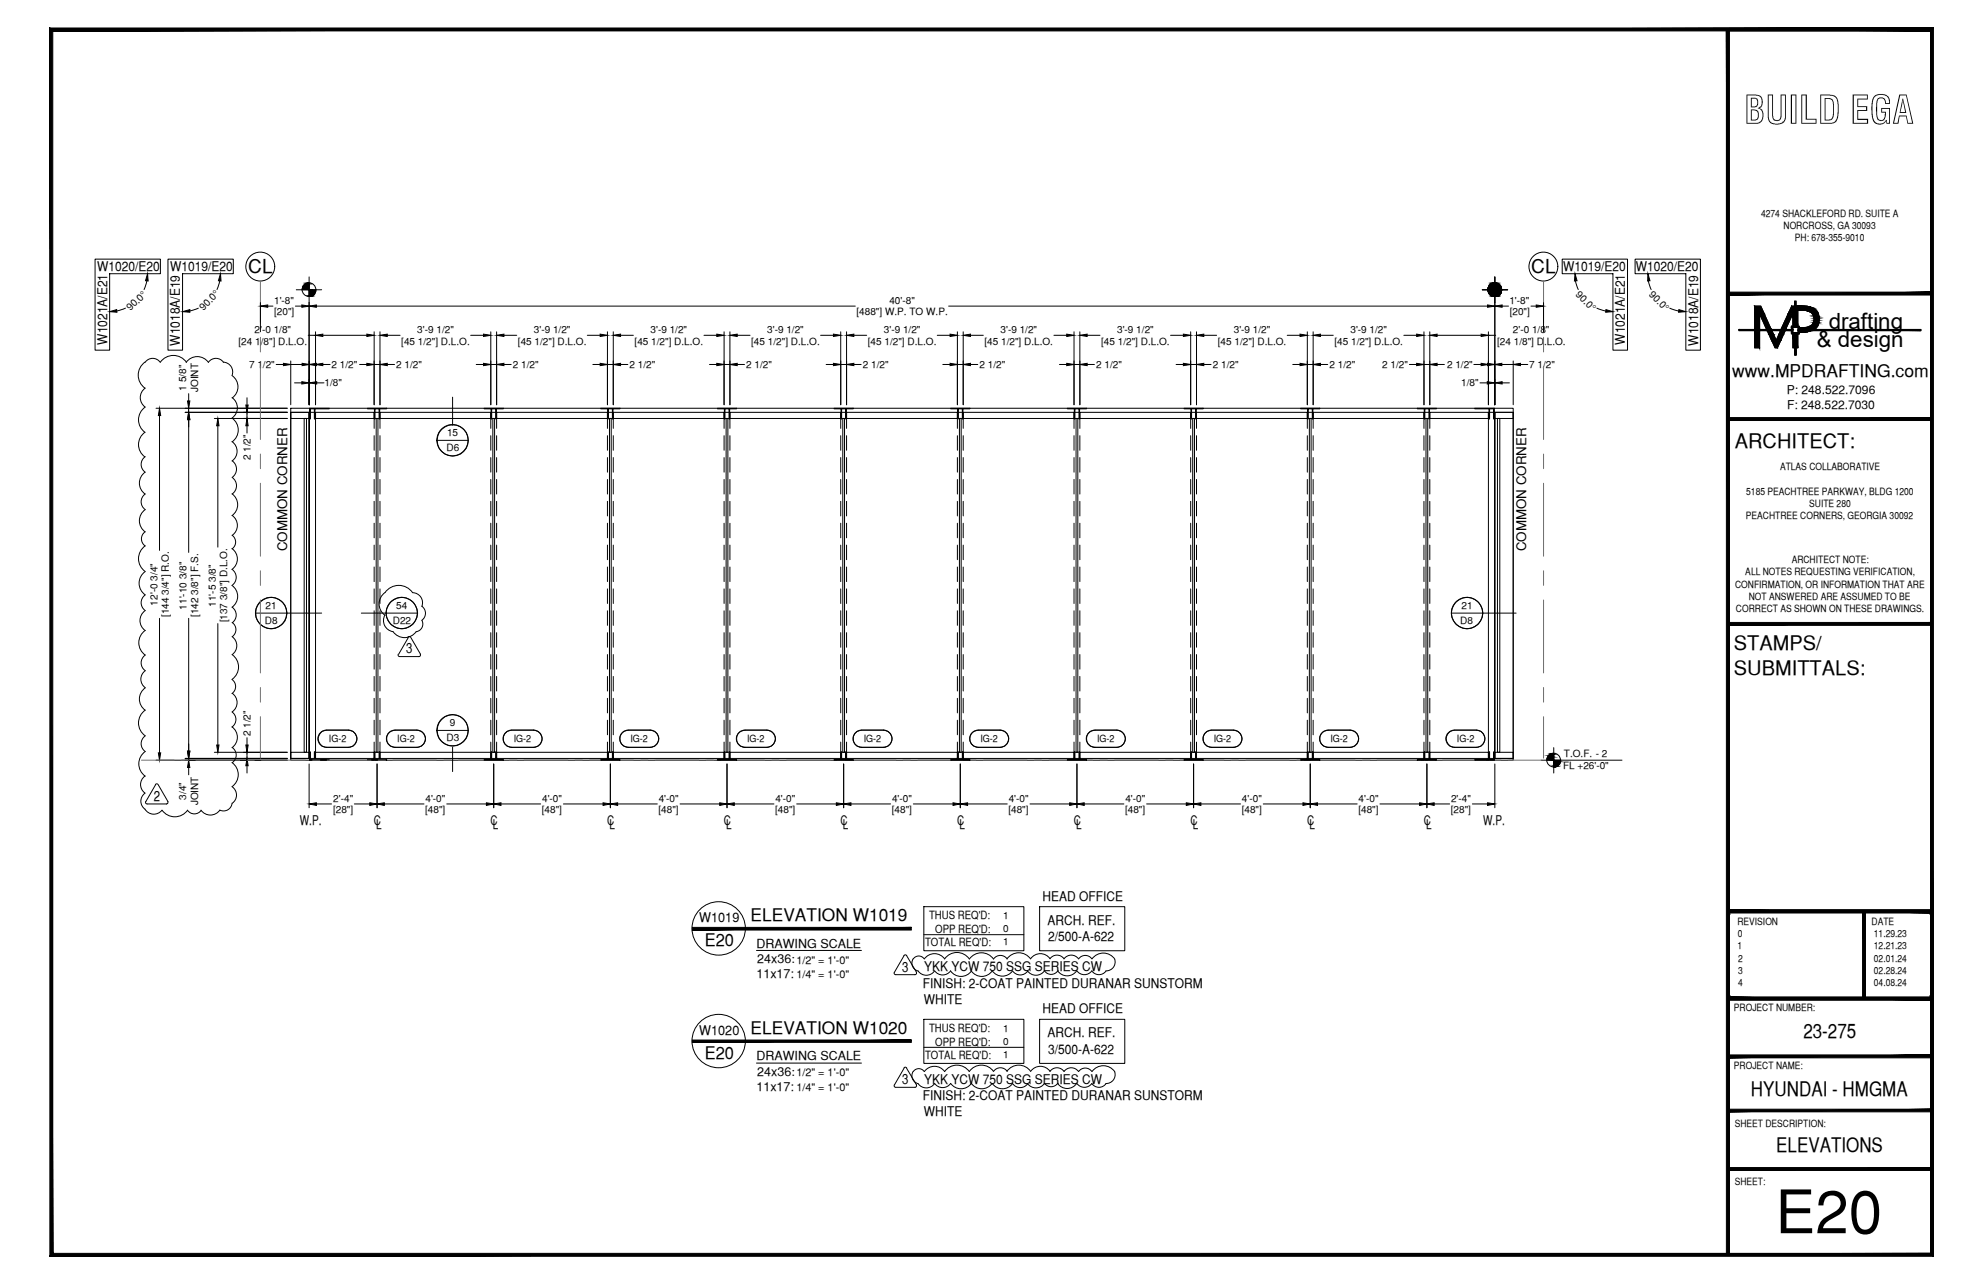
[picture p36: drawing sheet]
<svg xmlns="http://www.w3.org/2000/svg" width="432mm" height="279mm" viewBox="0 0 432 279" stroke-linecap="round" stroke-linejoin="round" font-family="sans-serif">
<defs><g id="words">
<text font-size="13.1" x="386.6" y="268.4">E20</text>
<text font-size="8.5" x="379.8" y="26.9">BUILD EGA</text>
<g font-size="4.9">
<text x="398.2" y="71.5">drafting</text>
<text x="395.6" y="75.5">&amp; design</text>
</g>
<g font-size="4.4">
<text x="377.8" y="97.5">ARCHITECT:</text>
<text x="377.6" y="141.5">STAMPS/</text>
<text x="377.6" y="146.9">SUBMITTALS:</text>
<text x="392.7" y="225.8">23-275</text>
<text x="381.3" y="238.5">HYUNDAI - HMGMA</text>
<text x="386.8" y="250.7">ELEVATIONS</text>
</g>
<g font-size="4.2">
<text x="54" y="59.5">CL</text>
<text x="333.4" y="59.5">CL</text>
</g>
<g font-size="3.8">
<text x="377.2" y="82">www.MPDRAFTING.com</text>
<text x="163.4" y="200.5">ELEVATION W1019</text>
<text x="153.5" y="205.9">E20</text>
<text x="163.4" y="225">ELEVATION W1020</text>
<text x="153.5" y="230.4">E20</text>
</g>
<g font-size="3.1">
<text x="88.5" y="142.2">3</text>
<text x="33.5" y="174.2">2</text>
<text x="196.5" y="211.5">3</text>
<text x="196.5" y="235.9">3</text>
</g>
<g font-size="2.9">
<text x="21.1" y="59">W1020/E20</text>
<text x="37" y="59">W1019/E20</text>
<text x="340.4" y="59">W1019/E20</text>
<text x="356.2" y="59">W1020/E20</text>
<text x="23.3" y="75" transform="rotate(-90 23.3 75)">W1021A/E21</text>
<text x="39.2" y="75.2" transform="rotate(-90 39.2 75.2)">W1018A/E19</text>
<text x="353.8" y="75" transform="rotate(-90 353.8 75)">W1021A/E21</text>
<text x="369.8" y="75.2" transform="rotate(-90 369.8 75.2)">W1018A/E19</text>
<text x="62.5" y="120" transform="rotate(-90 62.5 120)">COMMON CORNER</text>
<text x="332.4" y="120" transform="rotate(-90 332.4 120)">COMMON CORNER</text>
<text x="65.3" y="179.5">W.P.</text>
<text x="81.4" y="179.5">C</text>
<text x="106.8" y="179.5">C</text>
<text x="132.2" y="179.5">C</text>
<text x="157.6" y="179.5">C</text>
<text x="183" y="179.5">C</text>
<text x="208.4" y="179.5">C</text>
<text x="233.8" y="179.5">C</text>
<text x="259.2" y="179.5">C</text>
<text x="284.6" y="179.5">C</text>
<text x="310" y="179.5">C</text>
<text x="323" y="179.5">W.P.</text>
<text x="81.9" y="180.5">L</text>
<text x="107.3" y="180.5">L</text>
<text x="132.7" y="180.5">L</text>
<text x="158.1" y="180.5">L</text>
<text x="183.5" y="180.5">L</text>
<text x="208.9" y="180.5">L</text>
<text x="234.3" y="180.5">L</text>
<text x="259.7" y="180.5">L</text>
<text x="285.1" y="180.5">L</text>
<text x="310.5" y="180.5">L</text>
<text x="227" y="196">HEAD OFFICE</text>
<text x="152.3" y="200.7">W1019</text>
<text x="228.1" y="201.3">ARCH. REF.</text>
<text x="228.2" y="204.8">2/500-A-622</text>
<text x="201" y="214.9">FINISH: 2-COAT PAINTED DURANAR SUNSTORM</text>
<text x="201.2" y="211.3">YKK YCW 750 SSG SERIES CW</text>
<text x="201.2" y="218.4">WHITE</text>
<text x="227" y="220.5">HEAD OFFICE</text>
<text x="152.3" y="225.2">W1020</text>
<text x="228.1" y="225.7">ARCH. REF.</text>
<text x="228.2" y="229.3">3/500-A-622</text>
<text x="201" y="239.4">FINISH: 2-COAT PAINTED DURANAR SUNSTORM</text>
<text x="201.2" y="235.8">YKK YCW 750 SSG SERIES CW</text>
<text x="201.2" y="243">WHITE</text>
</g>
<g font-size="2.7">
<text x="164.7" y="206.2">DRAWING SCALE</text>
<text x="164.9" y="209.5">24x36:</text>
<text x="164.7" y="212.9">11x17:</text>
<text x="164.7" y="230.8">DRAWING SCALE</text>
<text x="164.7" y="237.4">11x17:</text>
<text x="164.9" y="234.1">24x36:</text>
</g>
<g font-size="2.6">
<text x="389.1" y="85.8">P: 248.522.7096</text>
<text x="389.1" y="89">F: 248.522.7030</text>
</g>
<g font-size="2.5">
<text x="202.3" y="200">THUS REQ'D:</text>
<text x="203.6" y="203">OPP REQ'D:</text>
<text x="201.4" y="205.9">TOTAL REQ'D:</text>
<text x="202.3" y="224.5">THUS REQ'D:</text>
<text x="203.6" y="227.5">OPP REQ'D:</text>
<text x="201.4" y="230.4">TOTAL REQ'D:</text>
</g>
<g font-size="2.4">
<text x="173.4" y="209.7">1/2&quot; = 1'-0&quot;</text>
<text x="173.4" y="212.9">1/4&quot; = 1'-0&quot;</text>
<text x="173.4" y="234.2">1/2&quot; = 1'-0&quot;</text>
<text x="173.4" y="237.4">1/4&quot; = 1'-0&quot;</text>
</g>
<g font-size="2.2">
<text x="383.5" y="47.1">4274 SHACKLEFORD RD. SUITE A</text>
<text x="388.4" y="49.8">NORCROSS, GA 30093</text>
<text x="390.8" y="52.5">PH: 678-355-9010</text>
<text x="343" y="64.1" transform="rotate(45 343 64.1)">90.0°</text>
<text x="359" y="64.1" transform="rotate(45 359 64.1)">90.0°</text>
<text x="28.4" y="67.8" transform="rotate(-45 28.4 67.8)">90.0°</text>
<text x="44.3" y="67.8" transform="rotate(-46 44.3 67.8)">90.0°</text>
<text x="59.7" y="66.2">1'-8&quot;</text>
<text x="59.7" y="68.6">[20&quot;]</text>
<text x="186.5" y="68.6">[488&quot;] W.P. TO W.P.</text>
<text x="193.7" y="66.2">40'-8&quot;</text>
<text x="328.7" y="66.2">1'-8&quot;</text>
<text x="328.7" y="68.6">[20&quot;]</text>
<text x="51.9" y="75">[24 1/8&quot;] D.L.O.</text>
<text x="55.4" y="72.5">2'-0 1/8&quot;</text>
<text x="87.4" y="75">[45 1/2&quot;] D.L.O.</text>
<text x="90.9" y="72.5">3'-9 1/2&quot;</text>
<text x="112.8" y="75">[45 1/2&quot;] D.L.O.</text>
<text x="116.3" y="72.5">3'-9 1/2&quot;</text>
<text x="138.2" y="75">[45 1/2&quot;] D.L.O.</text>
<text x="141.7" y="72.5">3'-9 1/2&quot;</text>
<text x="163.6" y="75">[45 1/2&quot;] D.L.O.</text>
<text x="167.1" y="72.5">3'-9 1/2&quot;</text>
<text x="189" y="75">[45 1/2&quot;] D.L.O.</text>
<text x="192.5" y="72.5">3'-9 1/2&quot;</text>
<text x="214.4" y="75">[45 1/2&quot;] D.L.O.</text>
<text x="217.9" y="72.5">3'-9 1/2&quot;</text>
<text x="239.8" y="75">[45 1/2&quot;] D.L.O.</text>
<text x="243.3" y="72.5">3'-9 1/2&quot;</text>
<text x="265.2" y="75">[45 1/2&quot;] D.L.O.</text>
<text x="268.7" y="72.5">3'-9 1/2&quot;</text>
<text x="290.6" y="75">[45 1/2&quot;] D.L.O.</text>
<text x="294.1" y="72.5">3'-9 1/2&quot;</text>
<text x="326" y="75">[24 1/8&quot;] D.L.O.</text>
<text x="329.4" y="72.5">2'-0 1/8&quot;</text>
<text x="54.2" y="80.1">7 1/2&quot;</text>
<text x="72.2" y="80.1">2 1/2&quot;</text>
<text x="86.3" y="80.1">2 1/2&quot;</text>
<text x="111.7" y="80.1">2 1/2&quot;</text>
<text x="137.1" y="80.1">2 1/2&quot;</text>
<text x="162.5" y="80.1">2 1/2&quot;</text>
<text x="187.9" y="80.1">2 1/2&quot;</text>
<text x="213.3" y="80.1">2 1/2&quot;</text>
<text x="238.7" y="80.1">2 1/2&quot;</text>
<text x="264.1" y="80.1">2 1/2&quot;</text>
<text x="289.5" y="80.1">2 1/2&quot;</text>
<text x="301" y="80.1">2 1/2&quot;</text>
<text x="315.1" y="80.1">2 1/2&quot;</text>
<text x="333" y="80.1">7 1/2&quot;</text>
<text x="40.5" y="85" transform="rotate(-90 40.5 85)">1 5/8&quot;</text>
<text x="43.2" y="85.3" transform="rotate(-90 43.2 85.3)">JOINT</text>
<text x="70.7" y="84.1">1/8&quot;</text>
<text x="318.2" y="84.1">1/8&quot;</text>
<text x="97.3" y="94.9">15</text>
<text x="54.5" y="100.1" transform="rotate(-90 54.5 100.1)">2 1/2&quot;</text>
<text x="97.2" y="98.2">D6</text>
<text x="380.2" y="107.6">5185 PEACHTREE PARKWAY, BLDG 1200</text>
<text x="387.6" y="102.3">ATLAS COLLABORATIVE</text>
<text x="380.2" y="113">PEACHTREE CORNERS, GEORGIA 30092</text>
<text x="394" y="110.3">SUITE 280</text>
<text x="380" y="125.2">ALL NOTES REQUESTING VERIFICATION,</text>
<text x="390.1" y="122.6">ARCHITECT NOTE:</text>
<text x="34.3" y="131.8" transform="rotate(-90 34.3 131.8)">12'-0 3/4&quot;</text>
<text x="377.8" y="127.9">CONFIRMATION, OR INFORMATION THAT ARE</text>
<text x="380.8" y="130.6">NOT ANSWERED ARE ASSUMED TO BE</text>
<text x="36.8" y="134.3" transform="rotate(-90 36.8 134.3)">[144 3/4&quot;] R.O.</text>
<text x="40.6" y="132.7" transform="rotate(-90 40.6 132.7)">11'-10 3/8&quot;</text>
<text x="43.1" y="134.3" transform="rotate(-90 43.1 134.3)">[142 3/8&quot;] F.S.</text>
<text x="47" y="132" transform="rotate(-90 47 132)">11'-5 3/8&quot;</text>
<text x="49.5" y="135.4" transform="rotate(-90 49.5 135.4)">[137 3/8&quot;] D.L.O.</text>
<text x="57.7" y="135.8">D8</text>
<text x="57.8" y="132.5">21</text>
<text x="85.5" y="135.8">D22</text>
<text x="86.3" y="132.5">54</text>
<text x="317.9" y="135.8">D8</text>
<text x="318.3" y="132.5">21</text>
<text x="378" y="133.2">CORRECT AS SHOWN ON THESE DRAWINGS.</text>
<text x="54.5" y="160.2" transform="rotate(-90 54.5 160.2)">2 1/2&quot;</text>
<text x="71.6" y="161.5">IG-2</text>
<text x="86.5" y="161.5">IG-2</text>
<text x="97.2" y="161.3">D3</text>
<text x="98" y="158">9</text>
<text x="111.9" y="161.5">IG-2</text>
<text x="137.3" y="161.5">IG-2</text>
<text x="162.7" y="161.5">IG-2</text>
<text x="188.1" y="161.5">IG-2</text>
<text x="213.5" y="161.5">IG-2</text>
<text x="238.9" y="161.5">IG-2</text>
<text x="264.3" y="161.5">IG-2</text>
<text x="289.7" y="161.5">IG-2</text>
<text x="317.2" y="161.5">IG-2</text>
<text x="340.4" y="167.4">FL +26'-0&quot;</text>
<text x="340.6" y="164.7">T.O.F. - 2</text>
<text x="40.5" y="174" transform="rotate(-90 40.5 174)">3/4&quot;</text>
<text x="43.2" y="175.3" transform="rotate(-90 43.2 175.3)">JOINT</text>
<text x="72.5" y="177">[28&quot;]</text>
<text x="72.6" y="174.6">2'-4&quot;</text>
<text x="92.6" y="177">[48&quot;]</text>
<text x="92.6" y="174.5">4'-0&quot;</text>
<text x="118" y="177">[48&quot;]</text>
<text x="118" y="174.5">4'-0&quot;</text>
<text x="143.4" y="177">[48&quot;]</text>
<text x="143.4" y="174.5">4'-0&quot;</text>
<text x="168.8" y="177">[48&quot;]</text>
<text x="168.8" y="174.5">4'-0&quot;</text>
<text x="194.2" y="177">[48&quot;]</text>
<text x="194.2" y="174.5">4'-0&quot;</text>
<text x="219.6" y="177">[48&quot;]</text>
<text x="219.6" y="174.5">4'-0&quot;</text>
<text x="245" y="177">[48&quot;]</text>
<text x="245" y="174.5">4'-0&quot;</text>
<text x="270.4" y="177">[48&quot;]</text>
<text x="270.4" y="174.5">4'-0&quot;</text>
<text x="295.8" y="177">[48&quot;]</text>
<text x="295.8" y="174.5">4'-0&quot;</text>
<text x="315.9" y="177">[28&quot;]</text>
<text x="316" y="174.6">2'-4&quot;</text>
<text x="218.4" y="200">1</text>
<text x="218.4" y="202.9">0</text>
<text x="378.3" y="201.3">REVISION</text>
<text x="378.4" y="204">0</text>
<text x="407.5" y="201.3">DATE</text>
<text x="408" y="204">11.29.23</text>
<text x="218.4" y="205.7">1</text>
<text x="378.3" y="206.6">1</text>
<text x="378.5" y="209.2">2</text>
<text x="408" y="206.6">12.21.23</text>
<text x="408" y="209.2">02.01.24</text>
<text x="378.5" y="211.9">3</text>
<text x="378.5" y="214.5">4</text>
<text x="408" y="211.9">02.28.24</text>
<text x="408" y="214.5">04.08.24</text>
<text x="377.6" y="219.9">PROJECT NUMBER:</text>
<text x="218.4" y="224.5">1</text>
<text x="218.4" y="227.4">0</text>
<text x="218.4" y="230.2">1</text>
<text x="377.6" y="232.5">PROJECT NAME:</text>
<text x="377.8" y="245.2">SHEET DESCRIPTION:</text>
<text x="377.8" y="257.9">SHEET:</text>
</g>
</g></defs>
<!-- layer: SYMBOLS -->
<g fill="#000" stroke="#000" stroke-width=".22">
<path d="M23.9 67.8l1.5-.4 .1 .5zM32.1 59.6l.2 1.6-.6-.1zM39.8 67.8l1.5-.4v.5zM48 59.6l.1 1.6-.5-.1zM67.1 61.6h.2zM67.3 64.5h.5zM325.2 61.6h.3zM325.5 64.5h.5zM325.5 61.6h.3zM325 64.5h.5zM343 59.6l.4 1.5-.6 .1zM349.7 67.4l1.5 .4-1.6 .1z"/>
<path d="M358.8 59.6l.5 1.5-.5 .1zM365.6 67.4l1.5 .4-1.6 .1zM338.1 164h.2zM338.3 166.8h.5l-.2 .1z"/>
<path d="M67.1 61.6l.2 .1zM66.8 61.7h.5z"/>
<path d="M66.8 61.7l.5 .1v-.1zM66.5 61.8l.3-.1 .5 .1z"/>
<path d="M66.5 61.8l.8 .1v-.1zM66.4 61.9l.1-.1 .8 .1z"/>
<path d="M66.4 61.9l.9 .2v-.2zM66.2 62.1l.2-.2 .9 .2z"/>
<path d="M66.2 62.1l1.1 .2v-.2zM66.2 62.1l1.1 .2h-1.3z"/>
<path d="M66 62.3l1.3 .2v-.2zM66 62.3l1.3 .2h-1.4z"/>
<path d="M65.9 62.5l1.4 .3v-.3zM65.9 62.5l1.4 .3h-1.5z"/>
<path d="M65.8 62.8l1.5 .3v-.3zM65.8 62.8l1.5 .3h-1.5z"/>
<path d="M67.3 64.5h.3zM67.3 64.5h.3z"/>
<path d="M67.3 64.3l.5 .2 .2-.2zM67.3 64.3l.5 .2h-.5z"/>
<path d="M67.3 64.2l.7 .1 .3-.1zM67.3 64.2l.7 .1h-.7z"/>
<path d="M67.3 64l1 .2 .2-.2zM67.3 64l1 .2h-1z"/>
<path d="M67.3 63.8l1.2 .2 .1-.2zM67.3 63.8l1.2 .2h-1.2z"/>
<path d="M67.3 63.6l1.3 .2 .1-.2zM67.3 63.6l1.3 .2h-1.3z"/>
<path d="M67.3 63.1l1.5 .2v-.2zM67.3 63.1l1.5 .2h-1.5z"/>
<path d="M67.3 63.3l1.4 .3 .1-.3zM67.3 63.3l1.4 .3h-1.4z"/>
<path d="M324 63.1h1.5l-1.5 .2zM324 63.3h1.5v-.2z"/>
<path d="M324 63.3h1.5l-1.4 .3zM324.1 63.6h1.4v-.3z"/>
<path d="M324.1 63.6h1.4l-1.3 .2zM324.2 63.8h1.3v-.2z"/>
<path d="M324.2 63.8h1.3l-1.1 .2zM324.4 64h1.1v-.2z"/>
<path d="M324.4 64h1.1l-1 .2zM324.5 64.2h1v-.2z"/>
<path d="M324.5 64.2h1l-.7 .1zM324.8 64.3h.7v-.1z"/>
<path d="M324.8 64.3h.7l-.5 .2zM325 64.5h.5v-.2z"/>
<path d="M325.2 64.5h.3zM325.2 64.5h.3z"/>
<path d="M325.2 61.6l.3 .1zM325 61.7h.5z"/>
<path d="M325 61.7l.5 .1v-.1zM324.8 61.8l.2-.1 .5 .1z"/>
<path d="M324.8 61.8l.7 .1v-.1zM324.5 61.9l.3-.1 .7 .1z"/>
<path d="M324.5 61.9l1 .2v-.2zM324.5 61.9l1 .2h-1.1z"/>
<path d="M324.4 62.1l1.1 .2v-.2zM324.4 62.1l1.1 .2h-1.3z"/>
<path d="M324.2 62.3l1.3 .2v-.2zM324.2 62.3l1.3 .2h-1.4z"/>
<path d="M324.1 62.5l1.4 .3v-.3zM324.1 62.5l1.4 .3h-1.5z"/>
<path d="M324 62.8l1.5 .3v-.3zM324 62.8l1.5 .3h-1.5z"/>
<path d="M325.2 61.6l.3 .1zM325 61.7h.5z"/>
<path d="M325 61.7l.5 .1v-.1zM324.8 61.8l.2-.1 .5 .1z"/>
<path d="M324.8 61.8l.7 .1v-.1zM324.5 61.9l.3-.1 .7 .1z"/>
<path d="M324.5 61.9l1 .2v-.2zM324.5 61.9l1 .2h-1.1z"/>
<path d="M324.4 62.1l1.1 .2v-.2zM324.4 62.1l1.1 .2h-1.3z"/>
<path d="M324.2 62.3l1.3 .2v-.2zM324.2 62.3l1.3 .2h-1.4z"/>
<path d="M324.1 62.5l1.4 .3v-.3zM324.1 62.5l1.4 .3h-1.5z"/>
<path d="M324 62.8l1.5 .3v-.3zM324 62.8l1.5 .3h-1.5z"/>
<path d="M325.5 61.6h.3zM325.5 61.7h.5z"/>
<path d="M325.5 61.7h.5l-.5 .1zM325.5 61.8h.8l-.3-.1z"/>
<path d="M325.5 61.8h.8l-.8 .1zM325.5 61.9h1l-.2-.1z"/>
<path d="M325.5 61.9h1l-1 .2zM325.5 62.1h1.1l-.1-.2z"/>
<path d="M325.5 62.1h1.1l-1.1 .2zM325.5 62.3h1.3l-.2-.2z"/>
<path d="M325.5 62.3h1.3l-1.3 .2zM325.5 62.5h1.4l-.1-.2z"/>
<path d="M325.5 62.5h1.4l-1.4 .3zM325.5 62.8h1.5l-.1-.3z"/>
<path d="M325.5 62.8h1.5l-1.5 .3zM325.5 63.1h1.5v-.3z"/>
<path d="M325.5 64.5h.3zM325.5 64.5h.3z"/>
<path d="M325.5 64.5h.3zM325.5 64.5h.3z"/>
<path d="M325.5 64.3l.5 .2 .3-.2zM325.5 64.3l.5 .2h-.5z"/>
<path d="M325.5 64.3l.5 .2 .3-.2zM325.5 64.3l.5 .2h-.5z"/>
<path d="M325.5 64.2l.8 .1 .2-.1zM325.5 64.2l.8 .1h-.8z"/>
<path d="M325.5 64.2l.8 .1 .2-.1zM325.5 64.2l.8 .1h-.8z"/>
<path d="M325.5 64l1 .2 .1-.2zM325.5 64l1 .2h-1z"/>
<path d="M325.5 64l1 .2 .1-.2zM325.5 64l1 .2h-1z"/>
<path d="M325.5 63.8l1.1 .2 .2-.2zM325.5 63.8l1.1 .2h-1.1z"/>
<path d="M325.5 63.8l1.1 .2 .2-.2zM325.5 63.8l1.1 .2h-1.1z"/>
<path d="M325.5 63.6l1.3 .2 .1-.2zM325.5 63.6l1.3 .2h-1.3z"/>
<path d="M325.5 63.6l1.3 .2 .1-.2zM325.5 63.6l1.3 .2h-1.3z"/>
<path d="M325.5 63.3l1.4 .3 .1-.3zM325.5 63.3l1.4 .3h-1.4z"/>
<path d="M325.5 63.3l1.4 .3 .1-.3zM325.5 63.3l1.4 .3h-1.4z"/>
<path d="M325.5 63.1l1.5 .2v-.2zM325.5 63.1l1.5 .2h-1.5z"/>
<path d="M325.5 63.1l1.5 .2v-.2zM325.5 63.1l1.5 .2h-1.5z"/>
<path d="M338.1 164h.2zM337.8 164h.5z"/>
<path d="M337.8 164l.5 .1v-.1zM337.6 164.1l.2-.1 .5 .1z"/>
<path d="M337.6 164.1l.7 .2v-.2zM337.4 164.3l.2-.2 .7 .2z"/>
<path d="M337.4 164.3l.9 .2v-.2zM337.4 164.3l.9 .2h-1.1z"/>
<path d="M337.2 164.5l1.1 .2v-.2zM337.2 164.5l1.1 .2h-1.2z"/>
<path d="M337.1 164.7l1.2 .2v-.2zM337.1 164.7l1.2 .2h-1.4z"/>
<path d="M336.9 164.9l1.4 .3v-.3zM336.9 164.9l1.4 .3h-1.4z"/>
<path d="M336.9 165.2l1.4 .2v-.2zM336.9 165.2l1.4 .2h-1.4z"/>
<path d="M338.3 166.9h.3zM338.3 166.8l.3 .1h-.3z"/>
<path d="M338.3 166.8h.8zM338.3 166.8h.5z"/>
<path d="M338.3 166.6l.8 .2 .2-.2zM338.3 166.6l.8 .2h-.8z"/>
<path d="M338.3 166.4l1 .2 .2-.2zM338.3 166.4l1 .2h-1z"/>
<path d="M338.3 166.2l1.2 .2 .2-.2zM338.3 166.2l1.2 .2h-1.2z"/>
<path d="M338.3 165.9l1.4 .3v-.3zM338.3 165.9l1.4 .3h-1.4z"/>
<path d="M338.3 165.7l1.4 .2 .1-.2zM338.3 165.7l1.4 .2h-1.4z"/>
<path d="M338.3 165.4l1.5 .3 .1-.3zM338.3 165.4l1.5 .3h-1.5z"/>
<path d="M150.7 201.8v.6l47.7-.6zM150.7 202.4l47.7-.6v.6z"/>
<path d="M150.7 226.3v.5l47.7-.5zM150.7 226.8l47.7-.5v.5z"/>
</g>
<g fill="none" stroke="#000" stroke-width=".22">
<path d="M27.3 67.1l-1.9 .6M32 61.1l-.6 1.9M43.2 67.1l-1.9 .6M47.9 61.1l-.7 1.9M64.5 63.1h5.5M67.3 60.3v5.5M322.8 63.1h5.5M325.5 60.3v5.5M343.1 61.1l.6 1.9M347.7 67.1l1.9 .6M358.9 61.1l.6 1.9M363.6 67.1l1.9 .6"/>
<path d="M95.2 95.8h6.8M98.6 86.4v6.1M55.7 133.4h14.3M78.7 133.4h12.2M316 133.4h14.1M69.7 159.6l.5-.5 .9-.2h4.8a1.87 1.87 0 0 1 1.8 1.9 1.87 1.87 0 0 1-1.8 1.8h-4.8a1.87 1.87 0 0 1-1.6-1.1 1.87 1.87 0 0 1 .2-1.9zM75.9 158.9a1.87 1.87 0 0 1 1.8 1.9 1.87 1.87 0 0 1-1.8 1.8M75.9 158.9h-4.8a1.87 1.87 0 0 0-1.9 1.9 1.87 1.87 0 0 0 1.9 1.8M84.6 159.6l.5-.5 .9-.2h4.8a1.87 1.87 0 0 1 1.8 1.9 1.87 1.87 0 0 1-1.8 1.8h-4.8a1.87 1.87 0 0 1-1.6-1 1.87 1.87 0 0 1 .2-2zM86 158.9a1.87 1.87 0 0 0-1.9 1.9 1.87 1.87 0 0 0 1.9 1.8M86 158.9h4.8M90.8 158.9a1.87 1.87 0 0 1 1.8 1.9 1.87 1.87 0 0 1-1.8 1.8"/>
<path d="M95.2 158.9h6.8M110 159.6l.5-.5 .9-.2h4.8a1.87 1.87 0 0 1 1.8 1.9 1.87 1.87 0 0 1-1.8 1.8h-4.8a1.87 1.87 0 0 1-1.6-1 1.87 1.87 0 0 1 .2-2zM116.2 158.9a1.87 1.87 0 0 1 1.8 1.9 1.87 1.87 0 0 1-1.8 1.8M116.2 158.9h-4.8a1.87 1.87 0 0 0-1.9 1.9 1.87 1.87 0 0 0 1.9 1.8M135.4 159.6l.5-.5 .9-.2h4.8a1.87 1.87 0 0 1 1.8 1.9 1.87 1.87 0 0 1-1.8 1.8h-4.8a1.87 1.87 0 0 1-1.6-1 1.87 1.87 0 0 1 .2-2zM136.8 158.9a1.87 1.87 0 0 0-1.9 1.9 1.87 1.87 0 0 0 1.9 1.8M136.8 158.9h4.8a1.87 1.87 0 0 1 1.8 1.9 1.87 1.87 0 0 1-1.8 1.8h-4.8M160.8 159.6l.5-.5 .9-.2h4.8a1.87 1.87 0 0 1 1.8 1.9 1.87 1.87 0 0 1-1.8 1.8h-4.8a1.87 1.87 0 0 1-1.6-1 1.87 1.87 0 0 1 .2-2zM167 158.9a1.87 1.87 0 0 1 1.8 1.9 1.87 1.87 0 0 1-1.8 1.8M167 158.9h-4.8a1.87 1.87 0 0 0-1.9 1.9 1.87 1.87 0 0 0 1.9 1.8M186.2 159.6l.5-.5 .9-.2h4.8a1.87 1.87 0 0 1 1.8 1.9 1.87 1.87 0 0 1-1.8 1.8h-4.8a1.87 1.87 0 0 1-1.6-1 1.87 1.87 0 0 1 .2-2zM187.6 158.9a1.87 1.87 0 0 0-1.9 1.9 1.87 1.87 0 0 0 1.9 1.8"/>
<path d="M187.6 158.9h4.8a1.87 1.87 0 0 1 1.8 1.9 1.87 1.87 0 0 1-1.8 1.8h-4.8M211.6 159.6l.5-.5 .9-.2h4.8a1.87 1.87 0 0 1 1.8 1.9 1.87 1.87 0 0 1-1.8 1.8h-4.8a1.87 1.87 0 0 1-1.6-1 1.87 1.87 0 0 1 .2-2zM213 158.9a1.87 1.87 0 0 0-1.9 1.9 1.87 1.87 0 0 0 1.9 1.8M213 158.9h4.8M217.8 158.9a1.87 1.87 0 0 1 1.8 1.9 1.87 1.87 0 0 1-1.8 1.8M237 159.6l.5-.5 .9-.2h4.8a1.87 1.87 0 0 1 1.8 1.9 1.87 1.87 0 0 1-1.8 1.8h-4.8a1.87 1.87 0 0 1-1.6-1 1.87 1.87 0 0 1 .2-2zM243.2 158.9a1.87 1.87 0 0 1 1.8 1.9 1.87 1.87 0 0 1-1.8 1.8M243.2 158.9h-4.8a1.87 1.87 0 0 0-1.9 1.9 1.87 1.87 0 0 0 1.9 1.8M262.4 159.6l.5-.5 .9-.2h4.8a1.87 1.87 0 0 1 1.8 1.9 1.87 1.87 0 0 1-1.8 1.8h-4.8a1.87 1.87 0 0 1-1.6-1 1.87 1.87 0 0 1 .2-2zM263.8 158.9a1.87 1.87 0 0 0-1.9 1.9 1.87 1.87 0 0 0 1.9 1.8M263.8 158.9h4.8a1.87 1.87 0 0 1 1.8 1.9 1.87 1.87 0 0 1-1.8 1.8h-4.8M287.8 159.6l.5-.5 .9-.2h4.8a1.87 1.87 0 0 1 1.8 1.9 1.87 1.87 0 0 1-1.8 1.8h-4.8a1.87 1.87 0 0 1-1.6-1 1.87 1.87 0 0 1 .2-2z"/>
<path d="M294 158.9a1.87 1.87 0 0 1 1.8 1.9 1.87 1.87 0 0 1-1.8 1.8M294 158.9h-4.8a1.87 1.87 0 0 0-1.9 1.9 1.87 1.87 0 0 0 1.9 1.8M315.3 159.6l.5-.5 .9-.2h4.8a1.87 1.87 0 0 1 1.8 1.9 1.87 1.87 0 0 1-1.8 1.8h-4.8a1.87 1.87 0 0 1-1.6-1.1 1.87 1.87 0 0 1 .2-1.9zM321.5 158.9a1.87 1.87 0 0 1 1.8 1.9 1.87 1.87 0 0 1-1.8 1.8M321.5 158.9h-4.8a1.87 1.87 0 0 0-1.9 1.9 1.87 1.87 0 0 0 1.9 1.8M71.1 162.6h4.8M86 162.6h4.8M98.6 162.3v5.6M111.4 162.6h4.8M162.2 162.6h4.8M213 162.6h4.8M238.4 162.6h4.8"/>
<path d="M289.2 162.6h4.8M316.7 162.6h4.8M335.6 165.4h17.6M338.3 162.7v5.5M201.2 197.3h21.7v9.6h-21.7zM201.2 203.4h21.7M201.2 221.8h21.7v9.6h-21.7zM201.2 227.9h21.7"/>
<circle cx="67.3" cy="63" r="1.49"/>
<circle cx="325.5" cy="63" r="1.49"/>
<circle cx="98.5" cy="95.8" r="3.4"/>
<circle cx="98.6" cy="95.9" r="3.4"/>
<circle cx="59" cy="133.4" r="3.4"/>
<circle cx="59.1" cy="133.4" r="3.4"/>
<circle cx="87.5" cy="133.4" r="3.4"/>
<circle cx="319.4" cy="133.4" r="3.4"/>
<circle cx="319.5" cy="133.4" r="3.4"/>
<circle cx="98.5" cy="158.9" r="3.4"/>
<circle cx="98.6" cy="158.9" r="3.4"/>
<circle cx="338.3" cy="165.4" r="1.49"/>
<circle cx="156.5" cy="202" r="5.8"/>
<circle cx="156.5" cy="226.5" r="5.8"/>
</g>
<!-- layer: MEDIUM_2 -->
<path d="M20.7 56.4h14.2v3.2h-11v16.6h-3.2zM36.6 56.4h14.2v3.2h-11v16.6h-3.2zM340.2 56.4h14.2v19.8h-3.2v-16.6h-11zM356 56.4h14.3v19.8h-3.2v-16.6h-11.1zM164.7 206.8h22.9M164.7 231.3h22.9" fill="none" stroke="#000" stroke-width=".22"/>
<!-- layer: NOTES -->
<path d="M226.4 197.3h18.5v9.6h-18.5zM226.4 221.8h18.5v9.6h-18.5z" fill="none" stroke="#000" stroke-width=".22"/>
<!-- layer: COMPONENTS -->
<g fill="none" stroke="#000" stroke-width=".22">
<path d="M63.3 89.7h4v75.3h-4zM63.3 89.7h4v1.4h-4zM67.3 89.7l.1 75.3zM67.4 89.7h1.3v75.3h-1.3zM68.7 89.7h12.8v1.4h-12.8zM81.5 93.2v-3.5h1.2v3.5M81.5 94.8v3.2M81.5 99.6v3.1M81.5 91.1h1.2M82.7 89.7h24.2v1.4h-24.2zM82.7 94.8v3.2M82.7 99.6v3.1"/>
<path d="M106.9 93.2v-3.5h1.2v3.5M106.9 94.8v3.2M106.9 99.6v3.1M106.9 91.1h1.2M108.1 89.7h24.2v1.4h-24.2zM108.1 94.8v3.2M108.1 99.6v3.1M132.3 93.2v-3.5h1.2v3.5M132.3 94.8v3.2M132.3 99.6v3.1M132.3 91.1h1.2M133.5 89.7h24.2v1.4h-24.2z"/>
<path d="M133.5 94.8v3.2M133.5 99.6v3.1M157.7 93.2v-3.5h1.2v3.5M157.7 94.8v3.2M157.7 99.6v3.1M157.7 91.1h1.2M158.9 89.7h24.2v1.4h-24.2zM158.9 94.8v3.2M158.9 99.6v3.1M183.1 93.2v-3.5h1.2v3.5M183.1 94.8v3.2M183.1 99.6v3.1"/>
<path d="M183.1 91.1h1.2M184.3 89.7h24.2v1.4h-24.2zM184.3 94.8v3.2M184.3 99.6v3.1M208.5 93.2v-3.5h1.2v3.5M208.5 94.8v3.2M208.5 99.6v3.1M208.5 91.1h1.2M209.7 89.7h24.2v1.4h-24.2zM209.7 94.8v3.2M209.7 99.6v3.1M233.9 93.2v-3.5h1.2v3.5"/>
<path d="M233.9 94.8v3.2M233.9 99.6v3.1M233.9 91.1h1.2M235.1 89.7h24.2v1.4h-24.2zM235.1 94.8v3.2M235.1 99.6v3.1M259.3 93.2v-3.5h1.2v3.5M259.3 94.8v3.2M259.3 99.6v3.1M259.3 91.1h1.2M260.5 89.7h24.2v1.4h-24.2zM260.5 94.8v3.2"/>
<path d="M260.5 99.6v3.1M284.7 93.2v-3.5h1.2v3.5M284.7 94.8v3.2M284.7 99.6v3.1M284.7 91.1h1.2M285.9 89.7h24.2v1.4h-24.2zM285.9 94.8v3.2M285.9 99.6v3.1M310.1 93.2v-3.5h1.2v3.5M310.1 94.8v3.2M310.1 99.6v3.1M310.1 91.1h1.2"/>
<path d="M311.3 89.7h12.8v1.4h-12.8zM311.3 94.8v3.2M311.3 99.6v3.1M324.1 89.7h1.3v75.3h-1.3zM325.4 89.7l.1 75.3zM325.5 89.7h4v75.3h-4zM325.5 89.7h4v1.4h-4zM81.5 104.3v3.2M81.5 109.1v3.2M81.5 113.9v3.1M81.5 118.6v3.2M82.7 104.3v3.2"/>
<path d="M82.7 109.1v3.2M82.7 113.9v3.1M82.7 118.6v3.2M106.9 104.3v3.2M106.9 109.1v3.2M106.9 113.9v3.1M106.9 118.6v3.2M108.1 104.3v3.2M108.1 109.1v3.2M108.1 113.9v3.1M108.1 118.6v3.2M132.3 104.3v3.2"/>
<path d="M132.3 109.1v3.2M132.3 113.9v3.1M132.3 118.6v3.2M133.5 104.3v3.2M133.5 109.1v3.2M133.5 113.9v3.1M133.5 118.6v3.2M157.7 104.3v3.2M157.7 109.1v3.2M157.7 113.9v3.1M157.7 118.6v3.2M158.9 104.3v3.2"/>
<path d="M158.9 109.1v3.2M158.9 113.9v3.1M158.9 118.6v3.2M183.1 104.3v3.2M183.1 109.1v3.2M183.1 113.9v3.1M183.1 118.6v3.2M184.3 104.3v3.2M184.3 109.1v3.2M184.3 113.9v3.1M184.3 118.6v3.2M208.5 104.3v3.2"/>
<path d="M208.5 109.1v3.2M208.5 113.9v3.1M208.5 118.6v3.2M209.7 104.3v3.2M209.7 109.1v3.2M209.7 113.9v3.1M209.7 118.6v3.2M233.9 104.3v3.2M233.9 109.1v3.2M233.9 113.9v3.1M233.9 118.6v3.2M235.1 104.3v3.2"/>
<path d="M235.1 109.1v3.2M235.1 113.9v3.1M235.1 118.6v3.2M259.3 104.3v3.2M259.3 109.1v3.2M259.3 113.9v3.1M259.3 118.6v3.2M260.5 104.3v3.2M260.5 109.1v3.2M260.5 113.9v3.1M260.5 118.6v3.2M284.7 104.3v3.2"/>
<path d="M284.7 109.1v3.2M284.7 113.9v3.1M284.7 118.6v3.2M285.9 104.3v3.2M285.9 109.1v3.2M285.9 113.9v3.1M285.9 118.6v3.2M310.1 104.3v3.2M310.1 109.1v3.2M310.1 113.9v3.1M310.1 118.6v3.2M311.3 104.3v3.2"/>
<path d="M311.3 109.1v3.2M311.3 113.9v3.1M311.3 118.6v3.2M81.5 123.4v3.2M81.5 128.1v3.2M81.5 132.9v3.2M81.5 137.7v3.1M82.7 123.4v3.2M82.7 128.1v3.2M82.7 132.9v3.2M82.7 137.7v3.1M106.9 123.4v3.2"/>
<path d="M106.9 128.1v3.2M106.9 132.9v3.2M106.9 137.7v3.1M108.1 123.4v3.2M108.1 128.1v3.2M108.1 132.9v3.2M108.1 137.7v3.1M132.3 123.4v3.2M132.3 128.1v3.2M132.3 132.9v3.2M132.3 137.7v3.1M133.5 123.4v3.2"/>
<path d="M133.5 128.1v3.2M133.5 132.9v3.2M133.5 137.7v3.1M157.7 123.4v3.2M157.7 128.1v3.2M157.7 132.9v3.2M157.7 137.7v3.1M158.9 123.4v3.2M158.9 128.1v3.2M158.9 132.9v3.2M158.9 137.7v3.1M183.1 123.4v3.2"/>
<path d="M183.1 128.1v3.2M183.1 132.9v3.2M183.1 137.7v3.1M184.3 123.4v3.2M184.3 128.1v3.2M184.3 132.9v3.2M184.3 137.7v3.1M208.5 123.4v3.2M208.5 128.1v3.2M208.5 132.9v3.2M208.5 137.7v3.1M209.7 123.4v3.2"/>
<path d="M209.7 128.1v3.2M209.7 132.9v3.2M209.7 137.7v3.1M233.9 123.4v3.2M233.9 128.1v3.2M233.9 132.9v3.2M233.9 137.7v3.1M235.1 123.4v3.2M235.1 128.1v3.2M235.1 132.9v3.2M235.1 137.7v3.1M259.3 123.4v3.2"/>
<path d="M259.3 128.1v3.2M259.3 132.9v3.2M259.3 137.7v3.1M260.5 123.4v3.2M260.5 128.1v3.2M260.5 132.9v3.2M260.5 137.7v3.1M284.7 123.4v3.2M284.7 128.1v3.2M284.7 132.9v3.2M284.7 137.7v3.1M285.9 123.4v3.2"/>
<path d="M285.9 128.1v3.2M285.9 132.9v3.2M285.9 137.7v3.1M310.1 123.4v3.2M310.1 128.1v3.2M310.1 132.9v3.2M310.1 137.7v3.1M311.3 123.4v3.2M311.3 128.1v3.2M311.3 132.9v3.2M311.3 137.7v3.1M81.5 142.4v3.2"/>
<path d="M81.5 147.2v3.2M81.5 152v3.1M81.5 156.7v3.2M82.7 142.4v3.2M82.7 147.2v3.2M82.7 152v3.1M82.7 156.7v3.2M106.9 142.4v3.2M106.9 147.2v3.2M106.9 152v3.1M106.9 156.7v3.2M108.1 142.4v3.2"/>
<path d="M108.1 147.2v3.2M108.1 152v3.1M108.1 156.7v3.2M132.3 142.4v3.2M132.3 147.2v3.2M132.3 152v3.1M132.3 156.7v3.2M133.5 142.4v3.2M133.5 147.2v3.2M133.5 152v3.1M133.5 156.7v3.2M157.7 142.4v3.2"/>
<path d="M157.7 147.2v3.2M157.7 152v3.1M157.7 156.7v3.2M158.9 142.4v3.2M158.9 147.2v3.2M158.9 152v3.1M158.9 156.7v3.2M183.1 142.4v3.2M183.1 147.2v3.2M183.1 152v3.1M183.1 156.7v3.2M184.3 142.4v3.2"/>
<path d="M184.3 147.2v3.2M184.3 152v3.1M184.3 156.7v3.2M208.5 142.4v3.2M208.5 147.2v3.2M208.5 152v3.1M208.5 156.7v3.2M209.7 142.4v3.2M209.7 147.2v3.2M209.7 152v3.1M209.7 156.7v3.2M233.9 142.4v3.2"/>
<path d="M233.9 147.2v3.2M233.9 152v3.1M233.9 156.7v3.2M235.1 142.4v3.2M235.1 147.2v3.2M235.1 152v3.1M235.1 156.7v3.2M259.3 142.4v3.2M259.3 147.2v3.2M259.3 152v3.1M259.3 156.7v3.2M260.5 142.4v3.2"/>
<path d="M260.5 147.2v3.2M260.5 152v3.1M260.5 156.7v3.2M284.7 142.4v3.2M284.7 147.2v3.2M284.7 152v3.1M284.7 156.7v3.2M285.9 142.4v3.2M285.9 147.2v3.2M285.9 152v3.1M285.9 156.7v3.2M310.1 142.4v3.2"/>
<path d="M310.1 147.2v3.2M310.1 152v3.1M310.1 156.7v3.2M311.3 142.4v3.2M311.3 147.2v3.2M311.3 152v3.1M311.3 156.7v3.2M63.3 163.7h4v1.3h-4zM68.7 163.7h12.8v1.3h-12.8zM81.5 161.5v3.5h1.2v-3.5M81.5 163.7h1.2M82.7 163.7h24.2v1.3h-24.2z"/>
<path d="M106.9 161.5v3.5h1.2v-3.5M106.9 163.7h1.2M108.1 163.7h24.2v1.3h-24.2zM132.3 161.5v3.5h1.2v-3.5M132.3 163.7h1.2M133.5 163.7h24.2v1.3h-24.2zM157.7 161.5v3.5h1.2v-3.5M157.7 163.7h1.2M158.9 163.7h24.2v1.3h-24.2zM183.1 161.5v3.5h1.2v-3.5M183.1 163.7h1.2M184.3 163.7h24.2v1.3h-24.2z"/>
<path d="M208.5 161.5v3.5h1.2v-3.5M208.5 163.7h1.2M209.7 163.7h24.2v1.3h-24.2zM233.9 161.5v3.5h1.2v-3.5M233.9 163.7h1.2M235.1 163.7h24.2v1.3h-24.2zM259.3 161.5v3.5h1.2v-3.5M259.3 163.7h1.2M260.5 163.7h24.2v1.3h-24.2zM284.7 161.5v3.5h1.2v-3.5M284.7 163.7h1.2M285.9 163.7h24.2v1.3h-24.2z"/>
<path d="M310.1 161.5v3.5h1.2v-3.5M310.1 163.7h1.2M311.3 163.7h12.8v1.3h-12.8zM325.5 163.7h4v1.3h-4z"/>
</g>
<!-- layer: SYMBOLS -->
<g fill="none" stroke="#fff" stroke-width=".22">
<path d="M98.6 92.5h.8M59.1 130l.8 .1M87.5 130l.9 .1M319.5 130l-.9 .1M75.9 158.9h-5.1h5.4M90.8 158.9h-5.1h5.4M98.6 155.5l.8 .1M116.2 158.9h-5.1h5.4M141.6 158.9h-5.1h5.4M167 158.9h-5.1h5.4M192.4 158.9h-5.1h5.4M217.8 158.9h-5.1h5.4"/>
<path d="M243.2 158.9h-5.1h5.4M268.6 158.9h-5.1h5.4M294 158.9h-5.1h5.4M321.5 158.9h-5.1h5.4M70.8 162.6h5.4h-5.1h4.8M85.7 162.6h5.4h-5.1h4.8M111.1 162.6h5.4h-5.1h4.8M136.5 162.6h5.4h-5.1h4.8M161.9 162.6h5.4h-5.1h4.8M187.3 162.6h5.4h-5.1h4.8M212.7 162.6h5.4h-5.1h4.8M238.1 162.6h5.4h-5.1h4.8"/>
<path d="M263.5 162.6h5.4h-5.1h4.8M288.9 162.6h5.4h-5.1h4.8M316.4 162.6h5.4h-5.1h4.8"/>
</g>
<g fill="#fff" stroke="#fff" stroke-width=".22">
<path d="M70.2 159.1l.6-.2h5.4zM70.2 159.1h6.6l-.6-.2zM70.2 159.1h6.6l-7.1 .5zM69.7 159.6h7.6l-.5-.5zM69.7 159.6h7.6l-7.9 .5zM69.4 160.1h8.2l-.3-.5zM69.4 160.1h8.2l-8.3 .6zM69.3 160.7h8.4l-.1-.6zM69.3 160.7h8.4l-8.3 .7zM69.4 161.4h8.2l.1-.7zM69.4 161.4h8.2l-7.9 .5zM69.7 161.9h7.6l.3-.5zM69.7 161.9h7.6l-7.1 .5zM70.2 162.4h6.6l.5-.5zM70.2 162.4h6.6l-6 .2zM70.8 162.6h5.4l.6-.2z"/>
<path d="M85.1 159.1l.6-.2h5.4zM85.1 159.1h6.6l-.6-.2zM84.6 159.6l.5-.5h6.6zM84.6 159.6h7.6l-.5-.5zM84.6 159.6h7.6l-7.9 .5zM84.3 160.1h8.2l-.3-.5zM84.3 160.1h8.2l-8.3 .6zM84.2 160.7h8.4l-.1-.6zM84.2 160.7h8.4l-8.3 .7zM84.3 161.4h8.2l.1-.7zM84.3 161.4h8.2l-7.9 .5zM84.6 161.9h7.6l.3-.5zM84.6 161.9h7.6l-7.1 .5zM85.1 162.4h6.6l.5-.5zM85.1 162.4h6.6l-6 .2zM85.7 162.6h5.4l.6-.2z"/>
<path d="M96.9 98.8l1.7 .5zM96.9 98.8l2.5 .3-.8 .2zM96.2 98.2l.7 .6 2.5 .3zM96.2 98.2l4.1 .6-.9 .3zM95.6 97.5l.6 .7 4.1 .6zM95.6 97.5l5.4 .7-.7 .6zM95.3 96.7l.3 .8 5.4 .7zM95.3 96.7l6.2 .8-.5 .7zM95.2 95.8l.1 .9 6.2 .8zM95.2 95.8l6.7 .9-.4 .8zM95.3 94.9l-.1 .9 6.7 .9zM95.3 94.9l6.7 .9-.1 .9zM95.6 94.1l-.3 .8 6.7 .9zM95.6 94.1l6.3 .8 .1 .9zM96.2 93.4l-.6 .7 6.3 .8zM96.2 93.4l5.3 .7 .4 .8zM96.2 93.4l5.3 .7-4.6-1.2zM96.9 92.9l4.1 .5 .5 .7zM96.9 92.9l4.1 .5-3.3-.9zM97.7 92.5l2.6 .4 .7 .5zM97.7 92.5l2.6 .4-1.7-.4zM98.6 92.5h.8l.9 .4z"/>
<path d="M96.9 161.9l.8 .3 .9 .1zM96.9 161.9l2.5 .3-.8 .1zM96.2 161.4l.7 .5 2.5 .3zM96.2 161.4l4.1 .5-.9 .3zM95.6 160.7l.6 .7 4.1 .5zM95.6 160.7l5.4 .7-.7 .5zM95.3 159.8l.3 .9 5.4 .7zM95.3 159.8l6.2 .9-.5 .7zM95.2 158.9l.1 .9 6.2 .9zM95.2 158.9l6.7 .9-.4 .9zM95.3 158.1l-.1 .8 6.7 .9zM95.3 158.1l6.7 .8-.1 .9zM95.6 157.2l-.3 .9 6.7 .8zM95.6 157.2l6.3 .9 .1 .8zM96.2 156.5l-.6 .7 6.3 .9zM96.2 156.5l5.3 .7 .4 .9zM96.2 156.5l5.3 .7-4.6-1.2zM96.9 156l4.1 .5 .5 .7zM96.9 156l4.1 .5-3.3-.9zM97.7 155.6l2.6 .4 .7 .5zM97.7 155.6l2.6 .4-1.7-.5zM98.6 155.5l1.7 .5z"/>
<path d="M57.3 136.3l.9 .4 .9 .1zM57.3 136.3l2.6 .4-.8 .1zM56.6 135.8l.7 .5 2.6 .4zM56.6 135.8l4.2 .5-.9 .4zM56.1 135.1l.5 .7 4.2 .5zM56.1 135.1l5.4 .7-.7 .5zM55.8 134.3l.3 .8 5.4 .7zM55.8 134.3l6.2 .8-.5 .7zM55.7 133.4l.1 .9 6.2 .8zM55.7 133.4l6.7 .9-.4 .8zM55.8 132.5l-.1 .9 6.7 .9zM55.8 132.5l6.7 .9-.1 .9zM56.1 131.7l-.3 .8 6.7 .9zM56.1 131.7l6.3 .8 .1 .9zM56.6 131l-.5 .7 6.3 .8zM56.6 131l5.4 .7 .4 .8zM56.6 131l5.4 .7-4.7-1.2zM57.3 130.5l4.2 .5 .5 .7zM57.3 130.5l4.2 .5-3.3-.9zM58.2 130.1l2.6 .4 .7 .5zM58.2 130.1l2.6 .4-1.7-.5zM59.1 130l.8 .1 .9 .4z"/>
<path d="M85.8 136.3l.8 .4 .9 .1zM85.8 136.3l2.6 .4-.9 .1zM85.1 135.8l.7 .5 2.6 .4zM85.1 135.8l4.1 .5-.8 .4zM84.6 135.1l.5 .7 4.1 .5zM84.6 135.1l5.3 .7-.7 .5zM84.2 134.3l.4 .8 5.3 .7zM84.2 134.3l6.2 .8-.5 .7zM84.1 133.4l.1 .9 6.2 .8zM84.1 133.4l6.7 .9-.4 .8zM84.2 132.5l-.1 .9 6.7 .9zM84.2 132.5l6.7 .9-.1 .9zM84.6 131.7l-.4 .8 6.7 .9zM84.6 131.7l6.2 .8 .1 .9zM85.1 131l-.5 .7 6.2 .8zM85.1 131l5.3 .7 .4 .8zM85.1 131l5.3 .7-4.6-1.2zM85.8 130.5l4.1 .5 .5 .7zM85.8 130.5l4.1 .5-3.3-.9zM86.6 130.1l2.6 .4 .7 .5zM86.6 130.1l2.6 .4-1.7-.5zM87.5 130l.9 .1 .8 .4z"/>
<path d="M319.5 136.8l1.7-.5-.8 .4zM318.6 136.7l.9 .1 1.7-.5zM318.6 136.7l3.3-.9-.7 .5zM317.8 136.3l.8 .4 3.3-.9zM317.8 136.3l4.6-1.2-.5 .7zM317.1 135.8l.7 .5 4.6-1.2zM317.1 135.8l5.7-1.5-.4 .8zM316.5 135.1l.6 .7 5.7-1.5zM316.5 135.1l6.4-1.7-.1 .9zM316.2 134.3l.3 .8 6.4-1.7zM316.2 134.3l6.6-1.8 .1 .9zM316 133.4l.2 .9 6.6-1.8zM316 133.4l6.4-1.7 .4 .8zM316.2 132.5l-.2 .9 6.4-1.7zM316.2 132.5l5.7-1.5 .5 .7zM316.5 131.7l-.3 .8 5.7-1.5zM316.5 131.7l4.7-1.2 .7 .5zM317.1 131l-.6 .7 4.7-1.2zM317.1 131l3.3-.9 .8 .4zM317.1 131l3.3-.9-2.6 .4zM317.8 130.5l1.7-.5 .9 .1zM317.8 130.5l1.7-.5-.9 .1z"/>
<path d="M110.5 159.1l.6-.2h5.4zM110.5 159.1h6.6l-.6-.2zM110 159.6l.5-.5h6.6zM110 159.6h7.6l-.5-.5zM110 159.6h7.6l-7.9 .5zM109.7 160.1h8.2l-.3-.5zM109.7 160.1h8.2l-8.3 .6zM109.6 160.7h8.4l-.1-.6zM109.6 160.7h8.4l-8.3 .7zM109.7 161.4h8.2l.1-.7zM109.7 161.4h8.2l-7.9 .5zM110 161.9h7.6l.3-.5zM110 161.9h7.6l-7.1 .5zM110.5 162.4h6.6l.5-.5zM110.5 162.4h6.6l-6 .2zM111.1 162.6h5.4l.6-.2z"/>
<path d="M315.8 159.1l.6-.2h5.4zM315.8 159.1h6.7l-.7-.2zM315.3 159.6l.5-.5h6.7zM315.3 159.6h7.6l-.4-.5zM315.3 159.6h7.6l-7.9 .5zM315 160.1h8.2l-.3-.5zM315 160.1h8.2l-8.3 .6zM314.9 160.7h8.4l-.1-.6zM314.9 160.7h8.4l-8.3 .7zM315 161.4h8.2l.1-.7zM315 161.4h8.2l-7.9 .5zM315.3 161.9h7.6l.3-.5zM315.3 161.9h7.6l-7.1 .5zM315.8 162.4h6.7l.4-.5zM315.8 162.4h6.7l-6.1 .2zM316.4 162.6h5.4l.7-.2z"/>
<path d="M135.9 159.1l.6-.2h5.4zM135.9 159.1h6.6l-.6-.2zM135.4 159.6l.5-.5h6.6zM135.4 159.6h7.6l-.5-.5zM135.4 159.6h7.6l-7.9 .5zM135.1 160.1h8.2l-.3-.5zM135.1 160.1h8.2l-8.3 .6zM135 160.7h8.4l-.1-.6zM135 160.7h8.4l-8.3 .7zM135.1 161.4h8.2l.1-.7zM135.1 161.4h8.2l-7.9 .5zM135.4 161.9h7.6l.3-.5zM135.4 161.9h7.6l-7.1 .5zM135.9 162.4h6.6l.5-.5zM135.9 162.4h6.6l-6 .2zM136.5 162.6h5.4l.6-.2z"/>
<path d="M161.3 159.1l.6-.2h5.4zM161.3 159.1h6.6l-.6-.2zM160.8 159.6l.5-.5h6.6zM160.8 159.6h7.6l-.5-.5zM160.8 159.6h7.6l-7.9 .5zM160.5 160.1h8.2l-.3-.5zM160.5 160.1h8.2l-8.3 .6zM160.4 160.7h8.4l-.1-.6zM160.4 160.7h8.4l-8.3 .7zM160.5 161.4h8.2l.1-.7zM160.5 161.4h8.2l-7.9 .5zM160.8 161.9h7.6l.3-.5zM160.8 161.9h7.6l-7.1 .5zM161.3 162.4h6.6l.5-.5zM161.3 162.4h6.6l-6 .2zM161.9 162.6h5.4l.6-.2z"/>
<path d="M186.7 159.1l.6-.2h5.4zM186.7 159.1h6.6l-.6-.2zM186.2 159.6l.5-.5h6.6zM186.2 159.6h7.6l-.5-.5zM186.2 159.6h7.6l-7.9 .5zM185.9 160.1h8.2l-.3-.5zM185.9 160.1h8.2l-8.3 .6zM185.8 160.7h8.4l-.1-.6zM185.8 160.7h8.4l-8.3 .7zM185.9 161.4h8.2l.1-.7zM185.9 161.4h8.2l-7.9 .5zM186.2 161.9h7.6l.3-.5zM186.2 161.9h7.6l-7.1 .5zM186.7 162.4h6.6l.5-.5zM186.7 162.4h6.6l-6 .2zM187.3 162.6h5.4l.6-.2z"/>
<path d="M212.1 159.1l.6-.2h5.4zM212.1 159.1h6.6l-.6-.2zM211.6 159.6l.5-.5h6.6zM211.6 159.6h7.6l-.5-.5zM211.6 159.6h7.6l-7.9 .5zM211.3 160.1h8.2l-.3-.5zM211.3 160.1h8.2l-8.3 .6zM211.2 160.7h8.4l-.1-.6zM211.2 160.7h8.4l-8.3 .7zM211.3 161.4h8.2l.1-.7zM211.3 161.4h8.2l-7.9 .5zM211.6 161.9h7.6l.3-.5zM211.6 161.9h7.6l-7.1 .5zM212.1 162.4h6.6l.5-.5zM212.1 162.4h6.6l-6 .2zM212.7 162.6h5.4l.6-.2z"/>
<path d="M237.5 159.1l.6-.2h5.4zM237.5 159.1h6.6l-.6-.2zM237 159.6l.5-.5h6.6zM237 159.6h7.6l-.5-.5zM237 159.6h7.6l-7.9 .5zM236.7 160.1h8.2l-.3-.5zM236.7 160.1h8.2l-8.3 .6zM236.6 160.7h8.4l-.1-.6zM236.6 160.7h8.4l-8.3 .7zM236.7 161.4h8.2l.1-.7zM236.7 161.4h8.2l-7.9 .5zM237 161.9h7.6l.3-.5zM237 161.9h7.6l-7.1 .5zM237.5 162.4h6.6l.5-.5zM237.5 162.4h6.6l-6 .2zM238.1 162.6h5.4l.6-.2z"/>
<path d="M262.9 159.1l.6-.2h5.4zM262.9 159.1h6.6l-.6-.2zM262.4 159.6l.5-.5h6.6zM262.4 159.6h7.6l-.5-.5zM262.4 159.6h7.6l-7.9 .5zM262.1 160.1h8.2l-.3-.5zM262.1 160.1h8.2l-8.3 .6zM262 160.7h8.4l-.1-.6zM262 160.7h8.4l-8.3 .7zM262.1 161.4h8.2l.1-.7zM262.1 161.4h8.2l-7.9 .5zM262.4 161.9h7.6l.3-.5zM262.4 161.9h7.6l-7.1 .5zM262.9 162.4h6.6l.5-.5zM262.9 162.4h6.6l-6 .2zM263.5 162.6h5.4l.6-.2z"/>
<path d="M288.3 159.1l.6-.2h5.4zM288.3 159.1h6.6l-.6-.2zM287.8 159.6l.5-.5h6.6zM287.8 159.6h7.6l-.5-.5zM287.8 159.6h7.6l-7.9 .5zM287.5 160.1h8.2l-.3-.5zM287.5 160.1h8.2l-8.3 .6zM287.4 160.7h8.4l-.1-.6zM287.4 160.7h8.4l-8.3 .7zM287.5 161.4h8.2l.1-.7zM287.5 161.4h8.2l-7.9 .5zM287.8 161.9h7.6l.3-.5zM287.8 161.9h7.6l-7.1 .5zM288.3 162.4h6.6l.5-.5zM288.3 162.4h6.6l-6 .2zM288.9 162.6h5.4l.6-.2z"/>
</g>
<!-- layer: ROUGH OPENING -->
<path d="M63.3 88.8h266.2v76.6h-266.2z" fill="none" stroke="#000" stroke-width=".22"/>
<!-- layer: DIM -->
<g fill="none" stroke="#000" stroke-width=".22">
<path d="M56.7 65.8v6.4M58.3 66.6h1.1M60.1 79.3h1.6M63.3 79.3h4M63.3 78.5v9.6M64.3 66.6h1.4M67.1 73h1.6M67.3 65.8v22.3M67.4 78.5v9.6M67.4 79.3h1.3M68.7 72.2v15.9M68.9 66.6h117.3"/>
<path d="M68.9 79.3h3M70.3 73h9.6M78.3 79.3h1.6M81.5 79.3h1.2M81.5 72.2v15.9M82.7 72.2v15.9M84.3 79.3h1.6M84.3 73h2.8M102.5 73h2.8M103.7 79.3h1.6M106.9 79.3h1.2M106.9 72.2v15.9"/>
<path d="M108.1 72.2v15.9M109.7 79.3h1.6M109.7 73h2.8M127.9 73h2.8M129.1 79.3h1.6M132.3 79.3h1.2M132.3 72.2v15.9M133.5 72.2v15.9M135.1 79.3h1.6M135.1 73h2.8M153.3 73h2.8M154.5 79.3h1.6"/>
<path d="M157.7 79.3h1.2M157.7 72.2v15.9M158.9 72.2v15.9M160.5 79.3h1.6M160.5 73h2.8M178.7 73h2.8M179.9 79.3h1.6M183.1 79.3h1.2M183.1 72.2v15.9M184.3 72.2v15.9M185.9 79.3h1.6M185.9 73h2.8"/>
<path d="M204.1 73h2.8M205.3 79.3h1.6M206.6 66.6h117.3M208.5 79.3h1.2M208.5 72.2v15.9M209.7 72.2v15.9M211.3 79.3h1.6M211.3 73h2.8M229.5 73h2.8M230.7 79.3h1.6M233.9 79.3h1.2M233.9 72.2v15.9"/>
<path d="M235.1 72.2v15.9M236.7 79.3h1.6M236.7 73h2.8M254.9 73h2.8M256.1 79.3h1.6M259.3 79.3h1.2M259.3 72.2v15.9M260.5 72.2v15.9M262.1 79.3h1.6M262.1 73h2.8M280.3 73h2.8M281.5 79.3h1.6"/>
<path d="M284.7 79.3h1.2M284.7 72.2v15.9M285.9 72.2v15.9M287.5 79.3h1.6M287.5 73h2.8M305.7 73h2.8M306.9 79.3h1.6M310.1 79.3h1.2M310.1 72.2v15.9M311.3 72.2v15.9M312.9 79.3h1.6M312.9 73h9.6"/>
<path d="M320.9 79.3h3M324.1 79.3h1.3M324.1 73h1.6M324.1 72.2v15.9M325.4 78.5v9.6M325.5 65.8v22.3M325.5 79.3h4M327.1 66.6h1.4M329.5 78.5v9.6M331.1 79.3h1.6M333.4 66.6h1.1M336.1 65.8v6.4"/>
<path d="M34 88.8h28.5M34.7 90.4v29.4M40.3 89.7h22.2M41.1 85.7v1.5M41.1 88.8v.9M41.1 91.3v28.9M46.7 91.1h15.8M47.4 92.6v26.5M53.8 86.6v1.5M53.8 89.7v1.4M53.8 92.6v1.6M64.1 83.3h1.6"/>
<path d="M67.3 83.3h.1M69 83.3h1.5M322.3 83.3h1.5M325.4 83.3h.1M327.1 83.3h1.6M34.7 134.6v29.2M41.1 134.6v28.8M47.4 135.7v26.4M34 165.4h28.5M40.3 165h22.2M41.1 165v.4M41.1 167v1.6"/>
<path d="M46.7 163.7h15.8M53.8 160.5v1.6M53.8 163.7v1.3M53.8 166.6v1.6M67.3 166.2v9.6M68.9 174.9h3.3M77.2 174.9h3.3M82.1 166.2v9.6M83.7 174.9h8.6M97.3 174.9h8.6M107.5 166.2v9.6M109.1 174.9h8.6"/>
<path d="M122.7 174.9h8.6M132.9 166.2v9.6M134.5 174.9h8.6M148.1 174.9h8.6M158.3 166.2v9.6M159.9 174.9h8.6M173.5 174.9h8.6M183.7 166.2v9.6M185.3 174.9h8.6M198.9 174.9h8.6M209.1 166.2v9.6M210.7 174.9h8.6"/>
<path d="M224.3 174.9h8.6M234.5 166.2v9.6M236.1 174.9h8.6M249.7 174.9h8.6M259.9 166.2v9.6M261.5 174.9h8.6M275.1 174.9h8.6M285.3 166.2v9.6M286.9 174.9h8.6M300.5 174.9h8.6M310.7 166.2v9.6M312.3 174.9h3.4"/>
<path d="M320.6 174.9h3.3M325.5 166.2v9.6"/>
</g>
<g fill="#000" stroke="#000" stroke-width=".22">
<path d="M56.7 66.6l1.6-.2v.5zM61.7 79.1l1.6 .2-1.6 .3zM65.7 66.4l1.6 .2-1.6 .3zM65.8 79.1l1.6 .2-1.6 .3zM67.3 66.6l1.6-.2v.5zM67.3 79.3l1.6-.2v.5zM68.7 79.3l1.6-.2v.5zM68.7 73l1.6-.3v.5zM79.9 72.7l1.6 .3-1.6 .2zM79.9 79.1l1.6 .2-1.6 .3zM82.7 79.3l1.6-.2v.5zM82.7 73l1.6-.3v.5z"/>
<path d="M105.3 72.7l1.6 .3-1.6 .2zM105.3 79.1l1.6 .2-1.6 .3zM108.1 79.3l1.6-.2v.5zM108.1 73l1.6-.3v.5zM130.7 72.7l1.6 .3-1.6 .2zM130.7 79.1l1.6 .2-1.6 .3zM133.5 79.3l1.6-.2v.5zM133.5 73l1.6-.3v.5zM156.1 72.7l1.6 .3-1.6 .2zM156.1 79.1l1.6 .2-1.6 .3zM158.9 79.3l1.6-.2v.5zM158.9 73l1.6-.3v.5z"/>
<path d="M181.5 72.7l1.6 .3-1.6 .2zM181.5 79.1l1.6 .2-1.6 .3zM184.3 79.3l1.6-.2v.5zM184.3 73l1.6-.3v.5zM206.9 72.7l1.6 .3-1.6 .2zM206.9 79.1l1.6 .2-1.6 .3zM209.7 79.3l1.6-.2v.5zM209.7 73l1.6-.3v.5zM232.3 72.7l1.6 .3-1.6 .2zM232.3 79.1l1.6 .2-1.6 .3zM235.1 79.3l1.6-.2v.5zM235.1 73l1.6-.3v.5z"/>
<path d="M257.7 72.7l1.6 .3-1.6 .2zM257.7 79.1l1.6 .2-1.6 .3zM260.5 79.3l1.6-.2v.5zM260.5 73l1.6-.3v.5zM283.1 72.7l1.6 .3-1.6 .2zM283.1 79.1l1.6 .2-1.6 .3zM285.9 79.3l1.6-.2v.5zM285.9 73l1.6-.3v.5zM308.5 79.1l1.6 .2-1.6 .3zM308.5 72.7l1.6 .3-1.6 .2zM311.3 73l1.6-.3v.5zM311.3 79.3l1.6-.2v.5z"/>
<path d="M322.5 79.1l1.6 .2-1.6 .3zM322.5 72.7l1.6 .3-1.6 .2zM323.9 66.4l1.6 .2-1.6 .3zM323.9 79.1l1.6 .2-1.6 .3zM325.4 79.3l1.6-.2v.5zM325.5 66.6l1.6-.2v.5zM329.5 79.3l1.6-.2v.5zM334.5 66.4l1.6 .2-1.6 .3zM34.7 88.8l.3 1.6h-.5zM41.1 89.7l.2 1.6h-.5zM40.8 87.2h.5l-.2 1.6zM47.4 91.1l.3 1.5h-.5z"/>
<path d="M53.5 88.1h.5l-.2 1.6zM53.8 91.1l.2 1.5h-.5zM65.7 83.1l1.6 .2-1.6 .3zM67.4 83.3l1.6-.2v.5zM323.8 83.1l1.6 .2-1.6 .3zM325.5 83.3l1.6-.2v.5zM34.5 163.8h.5l-.3 1.6zM40.8 163.4h.5l-.2 1.6zM41.1 165.4l.2 1.6h-.5zM47.2 162.1h.5l-.3 1.6zM53.8 165l.2 1.6h-.5zM53.5 162.1h.5l-.2 1.6z"/>
<path d="M67.3 174.9l1.6-.2v.6zM80.5 174.7l1.6 .2-1.6 .4zM82.1 174.9l1.6-.2v.6zM105.9 174.7l1.6 .2-1.6 .4zM107.5 174.9l1.6-.2v.6zM131.3 174.7l1.6 .2-1.6 .4zM132.9 174.9l1.6-.2v.6zM156.7 174.7l1.6 .2-1.6 .4zM158.3 174.9l1.6-.2v.6zM182.1 174.7l1.6 .2-1.6 .4zM183.7 174.9l1.6-.2v.6zM207.5 174.7l1.6 .2-1.6 .4z"/>
<path d="M209.1 174.9l1.6-.2v.6zM232.9 174.7l1.6 .2-1.6 .4zM234.5 174.9l1.6-.2v.6zM258.3 174.7l1.6 .2-1.6 .4zM259.9 174.9l1.6-.2v.6zM283.7 174.7l1.6 .2-1.6 .4zM285.3 174.9l1.6-.2v.6zM309.1 174.7l1.6 .2-1.6 .4zM310.7 174.9l1.6-.2v.6zM323.9 174.7l1.6 .2-1.6 .4z"/>
</g>
<!-- layer: F-T ANCHOR -->
<g fill="none" stroke="#000" stroke-width=".22">
<path d="M67.4 88.8h4.3v.2h-3.1v2.2h-.1v-2.2h-.9v2.2h-.2zM80 88.8h4.2v.2h-1.5v2.2h-.2v-2.2h-.8v2.2h-.2v-2.2h-1.5zM105.4 88.8h4.2v.2h-1.5v2.2h-.2v-2.2h-.8v2.2h-.2v-2.2h-1.5zM130.8 88.8h4.2v.2h-1.5v2.2h-.2v-2.2h-.8v2.2h-.2v-2.2h-1.5zM156.2 88.8h4.2v.2h-1.5v2.2h-.2v-2.2h-.8v2.2h-.2v-2.2h-1.5zM181.6 88.8h4.2v.2h-1.5v2.2h-.2v-2.2h-.8v2.2h-.2v-2.2h-1.5zM207 88.8h4.2v.2h-1.5v2.2h-.2v-2.2h-.8v2.2h-.2v-2.2h-1.5zM232.4 88.8h4.2v.2h-1.5v2.2h-.2v-2.2h-.8v2.2h-.2v-2.2h-1.5zM257.8 88.8h4.2v.2h-1.5v2.2h-.2v-2.2h-.8v2.2h-.2v-2.2h-1.5zM283.2 88.8h4.2v.2h-1.5v2.2h-.2v-2.2h-.8v2.2h-.2v-2.2h-1.5zM308.6 88.8h4.2v.2h-1.5v2.2h-.2v-2.2h-.8v2.2h-.2v-2.2h-1.5zM321.1 88.8h4.3v2.4h-.2v-2.2h-.8v2.2h-.2v-2.2h-3.1z"/>
<path d="M67.4 163.6h.2v1.7h.9v-1.7h.1v1.7h3.1v.1h-4.3zM81.5 163.6h.2v1.7h.8v-1.7h.2v1.7h1.5v.1h-4.2v-.1h1.5zM106.9 163.6h.2v1.7h.8v-1.7h.2v1.7h1.5v.1h-4.2v-.1h1.5zM132.3 163.6h.2v1.7h.8v-1.7h.2v1.7h1.5v.1h-4.2v-.1h1.5zM157.7 163.6h.2v1.7h.8v-1.7h.2v1.7h1.5v.1h-4.2v-.1h1.5zM183.1 163.6h.2v1.7h.8v-1.7h.2v1.7h1.5v.1h-4.2v-.1h1.5zM208.5 163.6h.2v1.7h.8v-1.7h.2v1.7h1.5v.1h-4.2v-.1h1.5zM233.9 163.6h.2v1.7h.8v-1.7h.2v1.7h1.5v.1h-4.2v-.1h1.5zM259.3 163.6h.2v1.7h.8v-1.7h.2v1.7h1.5v.1h-4.2v-.1h1.5zM284.7 163.6h.2v1.7h.8v-1.7h.2v1.7h1.5v.1h-4.2v-.1h1.5zM310.1 163.6h.2v1.7h.8v-1.7h.2v1.7h1.5v.1h-4.2v-.1h1.5zM321.1 165.3h3.1v-1.7h.2v1.7h.8v-1.7h.2v1.8h-4.3z"/>
</g>
<!-- layer: GRID LINES -->
<g fill="none" stroke="#6c6c6c" stroke-width=".22">
<path d="M56.7 61.2v9M56.7 73.4v3.2M56.7 79.8v15.8M336.1 61.2v9M336.1 73.4v3.2M336.1 79.8v15.8M56.7 98.8v3.2M336.1 98.8v3.2M56.7 105.2v15.8M336.1 105.2v15.8M56.7 124.2v3.2M56.7 130.6v15.8"/>
<path d="M336.1 124.2v3.2M336.1 130.6v15.8M56.7 149.6v3.2M56.7 156v9M336.1 149.6v3.2M336.1 156v9M30.8 165.4h7.1M39.5 165.4h1.6M42.7 165.4h9.5M53.8 165.4h1.6M57 165.4h9.5M68.1 165.4h1.6"/>
<path d="M71.2 165.4h9.6M82.4 165.4h1.5M85.5 165.4h9.6M96.6 165.4h1.6M99.8 165.4h9.5M110.9 165.4h1.6M114.1 165.4h9.5M125.2 165.4h1.6M128.4 165.4h9.5M139.5 165.4h1.6M142.7 165.4h9.5M153.8 165.4h1.6"/>
<path d="M157 165.4h9.5M168.1 165.4h1.6M171.3 165.4h9.5M182.4 165.4h1.6M185.5 165.4h9.6M196.7 165.4h1.5M199.8 165.4h9.6M210.9 165.4h1.6M214.1 165.4h9.5M225.2 165.4h1.6M228.4 165.4h9.5M239.5 165.4h1.6"/>
<path d="M242.7 165.4h9.5M253.8 165.4h1.6M257 165.4h9.5M268.1 165.4h1.6M271.3 165.4h9.5M282.4 165.4h1.6M285.6 165.4h9.5M296.7 165.4h1.6M299.8 165.4h9.6M311 165.4h1.5M314.1 165.4h9.6M325.2 165.4h1.6"/>
<path d="M328.4 165.4h7.2"/>
</g>
<!-- layer: GLASS -->
<path d="M66.2 91.1h.5v72.6h-.5zM81.9 91.1h.4v72.6h-.4zM107.3 91.1h.4v72.6h-.4zM132.7 91.1h.4v72.6h-.4zM158.1 91.1h.4v72.6h-.4zM183.5 91.1h.4v72.6h-.4zM208.9 91.1h.4v72.6h-.4zM234.3 91.1h.4v72.6h-.4zM259.7 91.1h.4v72.6h-.4zM285.1 91.1h.4v72.6h-.4zM310.5 91.1h.4v72.6h-.4zM326.1 91.1h.5v72.6h-.5z" fill="none" stroke="#000" stroke-width=".22"/>
<!-- layer: GRID LINES -->
<g fill="none" stroke="#000" stroke-width=".22">
<circle cx="56.7" cy="58" r="3.1"/>
<circle cx="336.1" cy="58" r="3.1"/>
</g>
<!-- layer: 1ST REVISIONS -->
<g fill="none" stroke="#000" stroke-width=".22">
<path d="M31.6 78.8a3.5 3.5 0 0 0 0 5.7M40.5 78.9a2.95 2.95 0 0 1 4.9 0M40.6 78.8a3.5 3.5 0 0 0-5.7 0 2.04 2.04 0 0 0-3.3 0M45.4 78.8a2 2 0 0 1 3.3 0M48.6 78.8a2.13 2.13 0 0 1 1.9 2.9M31.6 88.6a3.3 3.3 0 0 0 0 5.5 3.2 3.2 0 0 0 0 5.3M31.6 84.5a2.51 2.51 0 0 0 0 4.1M31.6 99.4a2.06 2.06 0 0 0 0 3.4M50.5 96.1a2.57 2.57 0 0 1 0 4.2M50.5 86.5a2.74 2.74 0 0 1 0 4.5 3.1 3.1 0 0 1 0 5.1M50.6 81.8a2.95 2.95 0 0 1 0 4.8M31.6 102.8a2.89 2.89 0 0 0 0 4.7"/>
<path d="M31.6 115.7a1.87 1.87 0 0 0 0 3.1M31.6 118.8a3.4 3.4 0 0 0 0 5.6M31.6 107.5a2.06 2.06 0 0 0 0 3.4 2.97 2.97 0 0 0 0 4.8M50.5 119.4a2.77 2.77 0 0 1 0 4.5 2.14 2.14 0 0 1 0 3.5 2.89 2.89 0 0 1 0 4.7M50.5 107.5a2.89 2.89 0 0 1 0 4.7M50.5 116.5a1.81 1.81 0 0 1 0 2.9M50.6 103.9a2.19 2.19 0 0 1 0 3.6M50.6 100.3a2.19 2.19 0 0 1 0 3.6M50.6 112.2a2.64 2.64 0 0 1 0 4.3M31.6 124.4a3.1 3.1 0 0 0 0 5 2.11 2.11 0 0 0 0 3.4M31.6 132.9a2.64 2.64 0 0 0 0 4.3 3.3 3.3 0 0 0 0 5.3M50.6 132.1a2.06 2.06 0 0 1 0 3.4"/>
<path d="M50.6 135.5a1.86 1.86 0 0 1-.1 3 2.39 2.39 0 0 1 0 4 3.3 3.3 0 0 1 0 5.3M88.8 138.7a.35 .35 0 0 1 .6 0M88.9 138.7l-2.1 3.7M89.5 138.7l2.1 3.7M91.8 131.9a1.87 1.87 0 0 1 0 3.1M91.9 131.9a2.23 2.23 0 0 0-2.1-3 3.7 3.7 0 0 0-6 0 2.98 2.98 0 0 0 0 4.9 2.44 2.44 0 0 0 1.8 3.6 3.1 3.1 0 0 0 5 0 1.65 1.65 0 0 0 1.3-2.4M31.6 149.7a2.95 2.95 0 0 0 0 4.8 3.4 3.4 0 0 0 0 5.6M31.6 142.5a2.06 2.06 0 0 0 0 3.4 2.28 2.28 0 0 0 0 3.7M50.5 147.8a1.87 1.87 0 0 1 0 3.1M50.5 154.9a1.97 1.97 0 0 1 0 3.3 2.76 2.76 0 0 1 0 4.5M50.6 150.9a2.44 2.44 0 0 1 0 4M86.7 142.4v.3l.4 .2h4.1a.35 .35 0 0 0 .3-.5"/>
<path d="M31.6 176.1a2.25 2.25 0 0 0 3.7 .2M31.6 168.9a2.25 2.25 0 0 0 0 3.7M31.6 172.6a2.13 2.13 0 0 0 0 3.5M31.6 160.1a2.06 2.06 0 0 0 0 3.4 3.3 3.3 0 0 0 0 5.4M32.1 174.9h4.2M33.8 170.7a.35 .35 0 0 1 .6 0M33.8 170.8l-2.1 3.6a.35 .35 0 0 0 .3 .5M34.5 170.8l2.1 3.6M35.3 176.3a3.4 3.4 0 0 0 5.6 0M36.5 174.4a.35 .35 0 0 1-.3 .5M40.8 176.3a1.81 1.81 0 0 0 3 0M50.5 165.9a3.2 3.2 0 0 1 0 5.3"/>
<path d="M50.5 174.8a1.87 1.87 0 0 1-2.6 1.5 2.51 2.51 0 0 1-4.1 0M50.6 171.2a2.19 2.19 0 0 1 0 3.6M50.6 162.7a2 2 0 0 1 0 3.2M194.7 211.6v.3l.4 .2h4.1a.35 .35 0 0 0 .3-.5M194.8 211.6l2-3.7a.35 .35 0 0 1 .6 0l2.2 3.7M198.8 208.6a1.75 1.75 0 0 0 1.1 2.7 2.19 2.19 0 0 0 3.6 0M198.9 208.6a1.43 1.43 0 0 1 2.3 0M203.5 211.2a2.13 2.13 0 0 0 3.5 0 2.73 2.73 0 0 0 4.5 .1M211.1 208.7a3.3 3.3 0 0 0-5.4 0 2.71 2.71 0 0 0-4.4 0M211.1 208.7a3.2 3.2 0 0 1 5.2 0M211.5 211.3a2.76 2.76 0 0 0 4.5 0M216.1 211.3a2.7 2.7 0 0 0 4.4 0"/>
<path d="M216.4 208.7a1.81 1.81 0 0 1 2.9 0M219.3 208.7a3.1 3.1 0 0 1 5.1 0M220.5 211.3a2 2 0 0 0 3.3 0M223.7 211.3a2.25 2.25 0 0 0 3.7 0 1.75 1.75 0 0 0 2.9 0 2.52 2.52 0 0 0 4.1 0M224.4 208.6a2.57 2.57 0 0 1 4.2 0M228.6 208.6a1.85 1.85 0 0 1 3.1 .1 1.94 1.94 0 0 1 3.2 0M234.5 211.2a2 2 0 0 0 3.3 0M234.9 208.6a1.75 1.75 0 0 1 2.8 0M237.8 211.3a1.87 1.87 0 0 0 3 0M237.8 208.6a3 3 0 0 1 4.9 .1M242.7 208.7a1.94 1.94 0 0 1-1.9 2.6M194.7 236.1v.3l.4 .2h4.1a.35 .35 0 0 0 .3-.5"/>
<path d="M196.8 232.4a.35 .35 0 0 1 .6 0M196.8 232.5l-2 3.6M197.4 232.5l2.2 3.6M201.2 233.1a1.55 1.55 0 0 0-2.3 0 1.55 1.55 0 0 0 .3 2.3l.7 .4a2.19 2.19 0 0 0 3.6 0M203.5 235.8a2.13 2.13 0 0 0 3.5 0M207 235.7a2.76 2.76 0 0 0 4.5 0M211.1 233.2a3.3 3.3 0 0 0-5.4 0 2.71 2.71 0 0 0-4.4 0M211.1 233.1a3.2 3.2 0 0 1 5.2 0M211.5 235.7a2.76 2.76 0 0 0 4.5 0M216.1 235.8a2.7 2.7 0 0 0 4.4 0M216.4 233.1a1.81 1.81 0 0 1 2.9 0M219.3 233.1a3.1 3.1 0 0 1 5.1 0"/>
<path d="M220.5 235.8a2 2 0 0 0 3.3 0M223.7 235.8a2.25 2.25 0 0 0 3.7 0M224.4 233.1a2.57 2.57 0 0 1 4.2 0M227.5 235.7a1.75 1.75 0 0 0 2.8 0M228.6 233.1a1.85 1.85 0 0 1 3.1 .1 1.94 1.94 0 0 1 3.2 0M230.3 235.8a2.51 2.51 0 0 0 4.1 0M234.5 235.7a2 2 0 0 0 3.3 0M234.9 233.2a1.75 1.75 0 0 1 2.8 0M237.8 235.8a1.87 1.87 0 0 0 3 0M237.8 233.2a3 3 0 0 1 4.9 0M242.7 233.3a1.94 1.94 0 0 1-1.9 2.5"/>
</g>
<!-- layer: TITLE BLOCK -->
<g fill="#000" stroke="#000" stroke-width=".22">
<path d="M393.1 71.3h2.4zM394.3 68h1.6z"/>
<path d="M376.3 6.5v.2h44.1zM376.3 6.5h44.3l-.2 .2z"/>
<path d="M375.9 6.4l.7 266.6v-266.6zM375.9 6.4l.7 266.6h-.7z"/>
<path d="M420.6 6.5l-.2 .2 .2 234.9zM420.4 6.7l.2 234.9h-.2z"/>
<path d="M421 6.1l-.6 .6 .6 266.7zM420.4 6.7l.6 266.7-.6-.7zM10.9 273.4h410.1l-.6-.7zM10.9 273.4l.6-.7h408.9zM10.9 6.1v267.3l.6-.7zM10.9 6.1l.6 .6v266zM10.9 6.1l.6 .6 409.5-.6zM11.5 6.7l409.5-.6-.6 .6z"/>
<path d="M382.1 68.3h1.1zM382.1 68.3h1.1z"/>
<path d="M382.1 68.3l1.1 3.3v-3.3zM382.1 68.3l1.1 3.3h-1.1z"/>
<path d="M382.1 72.1l1.1 3.6v-3.6zM382.1 72.1l1.1 3.6h-1.1z"/>
<path d="M382.1 66.6l2.1 1.7-.8-1.7zM382.1 66.6l2.1 1.7h-2.1z"/>
<path d="M383.2 68.3h1zM383.2 68.3h1z"/>
<path d="M383.2 68.3l2.4 3.3-1.4-3.3zM383.2 68.3l2.4 3.3h-1z"/>
<path d="M384.9 72.1l1.3 .7-.3-.7zM384.9 72.1l1.3 .7h-1z"/>
<path d="M385.2 72.8l1.6 1.2-.6-1.2zM385.2 72.8l1.6 1.2h-1z"/>
<path d="M385.8 74l1.2 1.7 .8-1.7zM385.8 74l1.2 1.7h-.5z"/>
<path d="M387.3 72.8l.5 1.2 .6-1.2zM387.3 72.8l.5 1.2h-1z"/>
<path d="M387.7 72.1l.7 .7 .3-.7zM387.7 72.1l.7 .7h-1.1z"/>
<path d="M389.4 68.3l-.5 3.3 1.5-3.3zM389.4 68.3l-.5 3.3h-1z"/>
<path d="M390.1 71.2l.3 .5v-.5zM390.1 71.2l.3 .5h-.3z"/>
<path d="M378.7 71.7l11.7 .2v-.2zM378.7 71.7l11.7 .2h-11.7z"/>
<path d="M390.1 71.9l.3 .5v-.5zM390.1 71.9l.3 .5h-.3z"/>
<path d="M390.1 66.6l.6 1.7v-1.7zM390.1 66.6l.6 1.7h-1.3z"/>
<path d="M390.4 68.3l.3 2.6v-2.6zM390.4 68.3l.3 2.6h-.3z"/>
<path d="M390.4 72.8l.3 2.9v-2.9zM390.4 72.8l.3 2.9h-.3z"/>
<path d="M390.8 65.5l.3 5.5v-5.5zM390.8 65.5l.3 5.5h-.3z"/>
<path d="M390.8 72.6l.3 4.7v-4.7zM390.8 72.6l.3 4.7h-.3z"/>
<path d="M391.2 67.6l.3 3.3v-3.3zM391.2 67.6l.3 3.3h-.3z"/>
<path d="M391.2 72.8l.3 2.9v-2.9zM391.2 72.8l.3 2.9h-.3z"/>
<path d="M390.1 71l1.7 .2v-.2zM390.1 71l1.7 .2h-1.7z"/>
<path d="M391.5 71.2l.3 .5v-.5zM391.5 71.2l.3 .5h-.3z"/>
<path d="M391.5 71.9l.3 .5v-.5zM391.5 71.9l.3 .5h-.3z"/>
<path d="M390.1 72.4l1.7 .2v-.2zM390.1 72.4l1.7 .2h-1.7z"/>
<path d="M391.2 66.6l2.4 .1zM391.2 66.6l2.4 .1z"/>
<path d="M391.2 66.7l3.1 .2-.7-.2zM391.2 66.7l3.1 .2h-3.1z"/>
<path d="M391.9 72.2h1.7zM391.9 72.2l1.2 .1z"/>
<path d="M391.9 72.1l1.7 .1 .6-.1zM391.9 72.1l1.7 .1h-1.7z"/>
<path d="M391.2 66.9l3.8 .2-.7-.2zM391.2 66.9l3.8 .2h-3.8z"/>
<path d="M391.2 67.1l4.2 .3-.4-.3zM391.2 67.1l4.2 .3h-4.2z"/>
<path d="M391.2 67.4l4.3 .2-.1-.2zM391.2 67.4l4.3 .2h-4.3z"/>
<path d="M392.9 67.6h2.6zM392.9 67.6h2.6z"/>
<path d="M393.3 67.6l2.3 .1-.1-.1zM393.3 67.6l2.3 .1zM393.6 67.7h2zM393.6 67.7h2z"/>
<path d="M393.4 71.2l2.1 .1zM393.1 71.3h2.4zM393.1 71.3h2.4z"/>
<path d="M391.9 71.3l3.3 .3 .3-.3zM391.9 71.3l3.3 .3h-3.3z"/>
<path d="M393.6 67.7l2.1 .1-.1-.1zM393.6 67.7l2.1 .1z"/>
<path d="M393.8 71.2h1.8zM393.4 71.2h2.1z"/>
<path d="M394 67.8l1.9 .2-.2-.2zM394 67.8l1.9 .2h-1.6zM394.3 68h1.6z"/>
<path d="M394.1 71.1l1.5 .1 .1-.1zM393.8 71.2l.3-.1 1.5 .1z"/>
<path d="M394.2 70.9l1.5 .2 .1-.2zM394.2 70.9l1.5 .2h-1.6z"/>
<path d="M394.4 68l1.5 .2v-.2zM394.4 68l1.5 .2h-1.3z"/>
<path d="M394.4 70.9h1.5zM394.2 70.9h1.6z"/>
<path d="M394.6 68.2l1.4 .1-.1-.1zM394.6 68.2l1.4 .1h-1.3z"/>
<path d="M394.6 70.7l1.3 .2v-.2zM394.6 70.7l1.3 .2h-1.5z"/>
<path d="M394.7 68.3l1.3 .2v-.2zM394.7 68.3l1.3 .2h-1.2z"/>
<path d="M394.8 68.5l1.2 .2v-.2zM394.8 68.5l1.2 .2h-1.1zM394.9 68.7h1.1zM394.9 68.7h1.1z"/>
<path d="M394.8 70.4l1.2 .1v-.1zM394.8 70.4l1.2 .1h-1.3z"/>
<path d="M394.7 70.5l1.2 .2 .1-.2zM394.7 70.5l1.2 .2h-1.3z"/>
<path d="M394.9 68.7l1.2 .3-.1-.3zM394.9 68.7l1.2 .3h-1.1z"/>
<path d="M394.9 70.2l1.1 .2v-.2zM394.9 70.2l1.1 .2h-1.2z"/>
<path d="M395 69l1.1 .2v-.2zM395 69l1.1 .2h-1.1z"/>
<path d="M395 69.2l1.1 .2v-.2zM395 69.2l1.1 .2h-1.1z"/>
<path d="M395 69.4l1.1 .3v-.3zM395 69.4l1.1 .3h-1.1z"/>
<path d="M395 69.7l1.1 .1v-.1zM395 69.7l1.1 .1h-1.1z"/>
<path d="M395 69.8l1 .4 .1-.4zM395 69.8l1 .4h-1.1zM394.9 70.2h1.1zM394.9 70.2h1.1z"/>
<path d="M391.5 71.7l26.8 .2v-.2zM391.5 71.7l26.8 .2h-26.8z"/>
<path d="M376.3 64.2h44.3v-.6zM376.3 63.6h44.3l-44.3 .6z"/>
<path d="M376.3 91.5h44.3v-.6zM376.3 90.9h44.3l-44.3 .6z"/>
<path d="M376.3 136.1h44.3v-.7zM376.3 135.4h44.3l-44.3 .7z"/>
<path d="M405.6 198.3l.6 19v-19zM405.6 198.3l.6 19h-.6z"/>
<path d="M420.4 198.6v18.4l.2-18.6zM420.6 198.4v18.8l-.2-.2z"/>
<path d="M420.4 198.6v18.4l.2-18.6zM420.6 198.4v18.8l-.2-.2z"/>
<path d="M420.6 198l-.2 .6 .2-.2zM376.3 198h44.3l-.2 .6zM376.3 198l.3 .6h43.8zM376.3 198l.3 .6-.3-.2z"/>
<path d="M420.6 198l-.2 .6 .2-.2zM376.3 198h44.3l-.2 .6zM376.3 198l.3 .6h43.8zM376.3 198l.3 .6-.3-.2z"/>
<path d="M376.6 217l-.3 .2v.4zM376.6 217l44 .6h-44.3zM376.6 217l44 .6-.2-.6zM420.4 217l.2 .2v.4z"/>
<path d="M376.6 217l-.3 .2v.4zM376.6 217l44 .6h-44.3zM376.6 217l44 .6-.2-.6zM420.4 217l.2 .2v.4z"/>
<path d="M376.6 198.6l-.3 18.6 .3-.2zM376.3 198.4l.3 .2-.3 18.6z"/>
<path d="M376.6 198.6l-.3 18.6 .3-.2zM376.3 198.4l.3 .2-.3 18.6z"/>
<path d="M376.3 217.4h44.3v-.3zM376.3 217.1h44.3l-44.3 .3z"/>
<path d="M376.3 230.2h44.3v-.6zM376.3 229.6h44.3l-44.3 .6z"/>
<path d="M376.2 254.1v.6l44.5-.6zM376.2 254.7l44.5-.6v.6z"/>
<path d="M376.2 241.4v.5l44.5-.5zM376.2 241.9l44.5-.5v.5z"/>
<path d="M376.3 6.5v235.1h.3zM376.3 6.5h.3v235.1z"/>
</g>
<g fill="none" stroke="#000" stroke-width=".22">
<path d="M378.7 71.7h11.4v-.7h.7v-5.5h.3v5.5h.7v.7h26.5v.2h-26.5v.7h-.7v4.7h-.3v-4.7h-.7v-.7h-11.4zM382.1 72.1h1.1v3.6h-1.1zM382.1 66.6h1.3l2.2 5h-1l-1.4-3.3v3.3h-1.1zM384.9 72.1h1l.9 1.9 .9-1.9h1l-1.7 3.6h-.5zM390.1 66.6h.6v4.3h-.3v-2.6l-1.5 3.3h-1zM390.4 71.2h1.1v1.2h-1.1zM390.4 72.8h.3v2.9h-.3zM391.2 72.8h.3v2.9h-.3zM392.8 67.6l.8 .1 .7 .3M393.1 71.3h-1.2v.3h3.3M394.2 72.1h-2.3v.2h1.2M394.2 72l-1.1 .2"/>
<path d="M394.3 70.8l-1.3 .4M394.3 68l.6 .9M394.9 69.9l-.6 .9M395 68.9v1M395 67.1l.6 .5 .4 1.1M395 67.1l-1.2-.4-2.6-.1v4.3h.3v-3.3h1.4M396 70.1l-.3 .8-.5 .7M396.1 68.7v1.4"/>
</g>
<use href="#words"/>
</svg>
